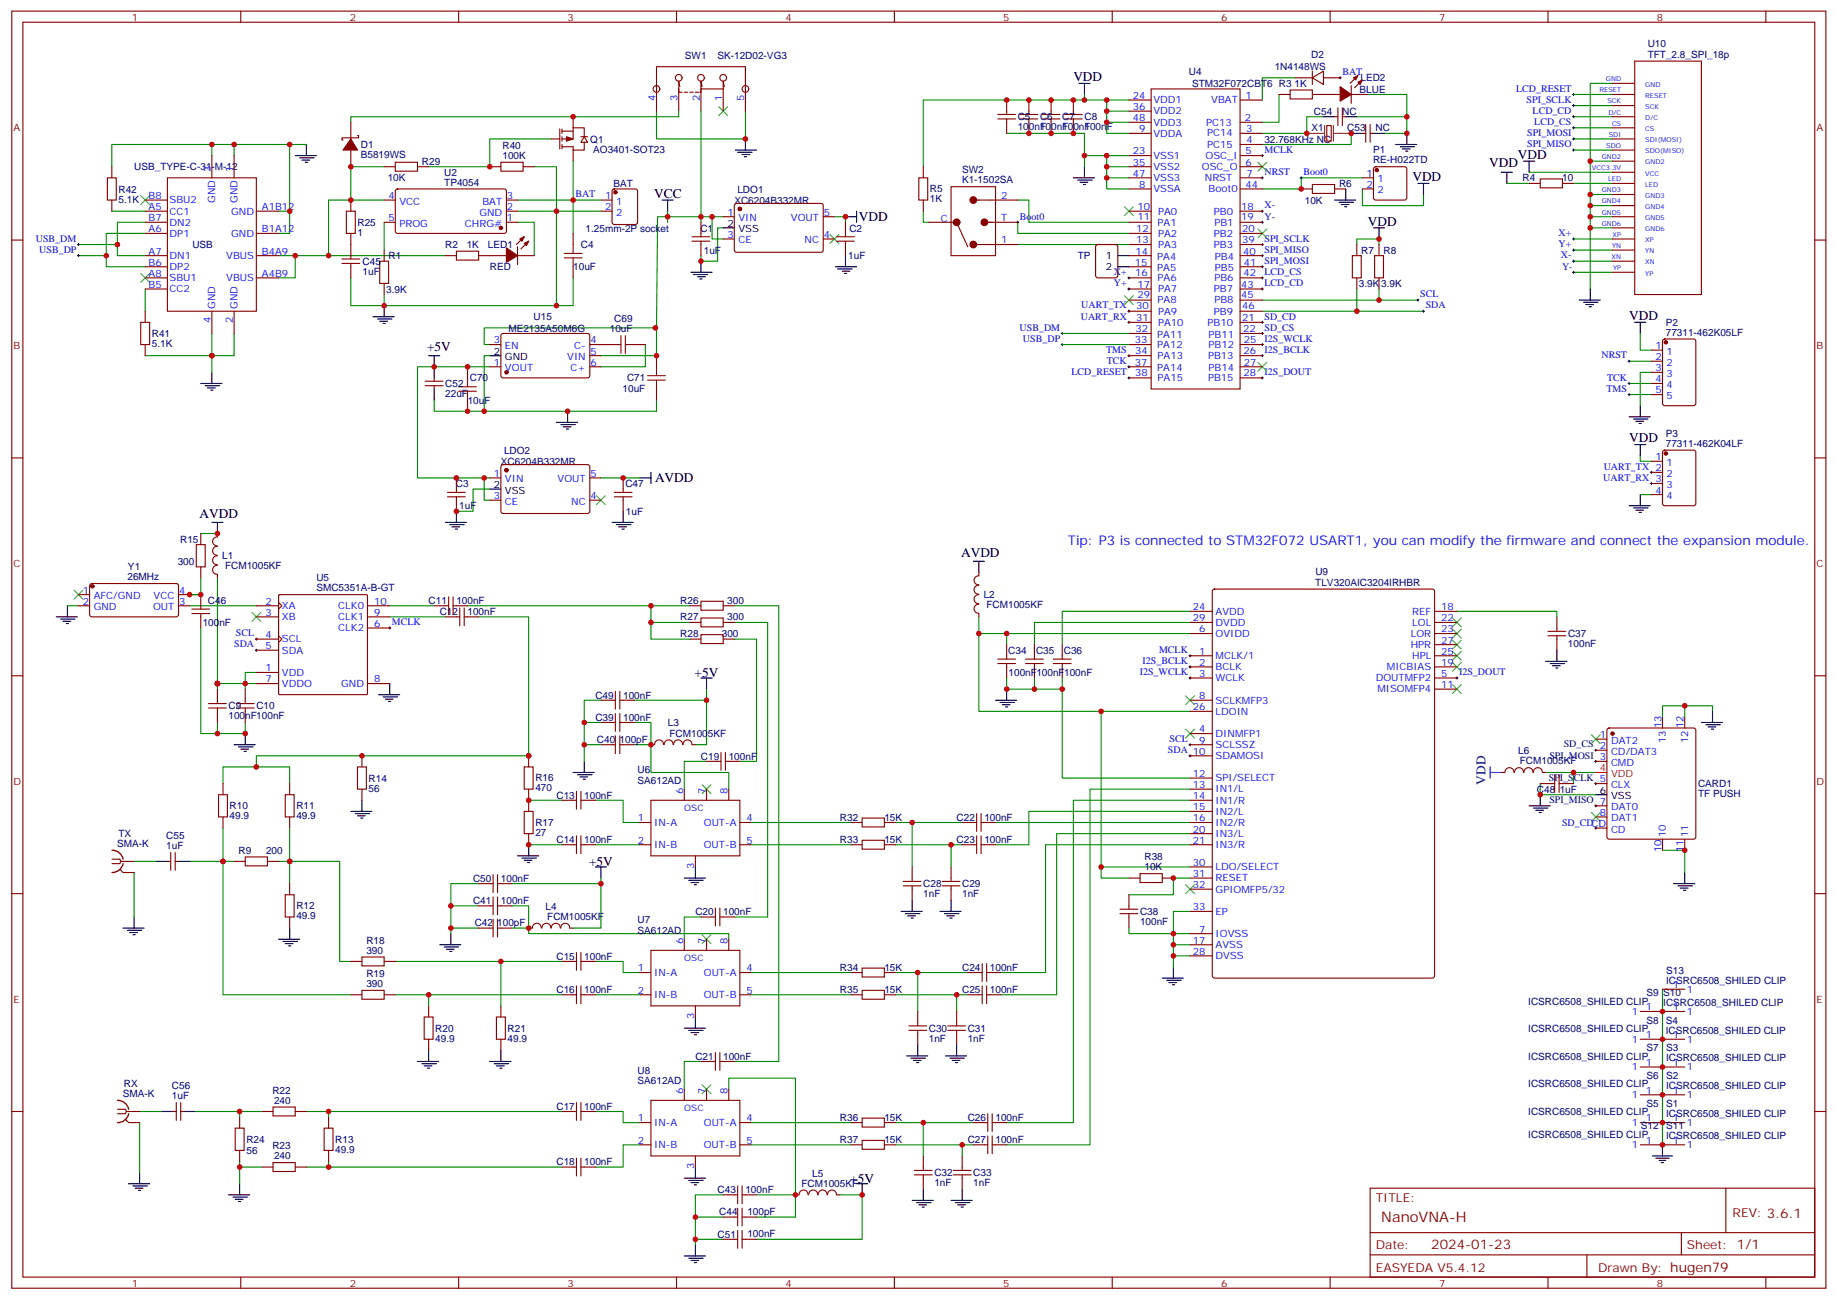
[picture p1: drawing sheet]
<svg xmlns="http://www.w3.org/2000/svg" width="583mm" height="413mm" viewBox="0 0 583 413" stroke-linecap="round" stroke-linejoin="round" font-family="sans-serif">
<defs><g id="words">
<text font-size="4.6" fill="#800" x="438.4" y="387.7">NanoVNA-H</text>
<g font-size="4.2">
<text x="340.6" y="25.8">VDD</text>
<text x="472.6" y="53.1">VDD</text>
<text x="481.8" y="50.4">VDD</text>
<text x="448.2" y="57.5">VDD</text>
<text x="207.6" y="62.8">VCC</text>
<text x="272.6" y="70.2">VDD</text>
<text x="434.1" y="71.6">VDD</text>
<text x="517" y="101.6">VDD</text>
<text x="135.6" y="111.4">+5V</text>
<text x="517" y="140.4">VDD</text>
<text x="207.9" y="153.1">AVDD</text>
<text x="63.4" y="164.6">AVDD</text>
<text x="305" y="176.9">AVDD</text>
<text x="220.4" y="214.9">+5V</text>
<text x="186.9" y="274.8">+5V</text>
<text x="269.8" y="375.4">+5V</text>
</g>
<text font-size="4.2" fill="#00f" x="338.9" y="172.9">Tip: P3 is connected to STM32F072 USART1, you can modify the firmware and connect the expansion module.</text>
<text font-size="4.2" fill="#000080" x="471.4" y="249.1" transform="rotate(-90 471.4 249.1)">VDD</text>
<text font-size="4.2" fill="#800" x="454.2" y="396.5">2024-01-23</text>
<g font-size="3.9" fill="#800">
<text x="436.6" y="381.4">TITLE:</text>
<text x="549.8" y="386.3">REV: 3.6.1</text>
<text x="436.6" y="396.5">Date:</text>
<text x="535.4" y="396.5">Sheet: 1/1</text>
<text x="436.6" y="403.6">EASYEDA V5.4.12</text>
<text x="507.2" y="403.6">Drawn By: hugen79</text>
</g>
<g font-size="3.2" fill="#800">
<text x="41.8" y="6.5">1</text>
<text x="111" y="6.5">2</text>
<text x="180.1" y="6.5">3</text>
<text x="249.3" y="6.5">4</text>
<text x="318.4" y="6.5">5</text>
<text x="387.6" y="6.5">6</text>
<text x="456.7" y="6.5">7</text>
<text x="525.9" y="6.5">8</text>
<text x="4.3" y="41.6">A</text>
<text x="576.5" y="41.6">A</text>
<text x="4.3" y="110.8">B</text>
<text x="576.5" y="110.8">B</text>
<text x="4.3" y="179.9">C</text>
<text x="576.5" y="179.9">C</text>
<text x="4.3" y="249.1">D</text>
<text x="576.5" y="249.1">D</text>
<text x="4.3" y="318.2">E</text>
<text x="576.5" y="318.2">E</text>
<text x="41.8" y="408.3">1</text>
<text x="111" y="408.3">2</text>
<text x="180.1" y="408.3">3</text>
<text x="249.3" y="408.3">4</text>
<text x="318.4" y="408.3">5</text>
<text x="387.6" y="408.3">6</text>
<text x="456.7" y="408.3">7</text>
<text x="525.9" y="408.3">8</text>
</g>
<g font-size="3.2" fill="#000080">
<text x="522.9" y="15">U10</text>
<text x="217.4" y="18.8">SW1</text>
<text x="227.7" y="18.8">SK-12D02-VG3</text>
<text x="377.3" y="23.9">U4</text>
<text x="404.5" y="22.3">1N4148WS</text>
<text x="416.1" y="18.3">D2</text>
<text x="522.9" y="18.3">TFT_2.8_SPI_18p</text>
<text x="378.3" y="27.5">STM32F072CBT6 R3</text>
<text x="410.9" y="27.5">1K</text>
<text x="431.5" y="29.4">BLUE</text>
<text x="431.8" y="25.8">LED2</text>
<text x="323" y="41.4">100nF</text>
<text x="323" y="38.2">C5</text>
<text x="330.1" y="41.4">100nF</text>
<text x="330.1" y="38.2">C6</text>
<text x="337.1" y="41.4">100nF</text>
<text x="337.1" y="38.2">C7</text>
<text x="344.2" y="41.4">100nF</text>
<text x="344.2" y="38.2">C8</text>
<text x="416.3" y="41.7">X1</text>
<text x="417" y="36.4">C54</text>
<text x="426" y="36.4">NC</text>
<text x="427.6" y="41.7">C53</text>
<text x="436.6" y="41.7">NC</text>
<text x="114.5" y="47">D1</text>
<text x="159.5" y="47.2">R40</text>
<text x="187.3" y="45.2">Q1</text>
<text x="401.3" y="45.2">32.768KHz NC</text>
<text x="42.6" y="54">USB_TYPE-C-31-M-12</text>
<text x="114.5" y="50.2">B5819WS</text>
<text x="133.9" y="52.3">R29</text>
<text x="159.5" y="50.4">100K</text>
<text x="188.3" y="48.5">AO3401-SOT23</text>
<text x="435.8" y="51.9">RE-H022TD</text>
<text x="435.8" y="48.7">P1</text>
<text x="123" y="57.6">10K</text>
<text x="141" y="58.9">TP4054</text>
<text x="141" y="55.7">U2</text>
<text x="194.7" y="59.3">BAT</text>
<text x="305.3" y="58.2">K1-1502SA</text>
<text x="305.3" y="55">SW2</text>
<text x="425" y="59.4">R6</text>
<text x="483.2" y="57.6">R4</text>
<text x="495.8" y="57.6">10</text>
<text x="37.6" y="64.3">5.1K</text>
<text x="37.6" y="61.1">R42</text>
<text x="233.1" y="64.6">XC6204B332MR</text>
<text x="234" y="61.1">LDO1</text>
<text x="295.1" y="64.2">1K</text>
<text x="295.1" y="61">R5</text>
<text x="414.1" y="64.6">10K</text>
<text x="113.5" y="71.7">R25</text>
<text x="113.5" y="74.9">1</text>
<text x="185.9" y="73.7">1.25mm-2P socket</text>
<text x="222.3" y="73.5">C1</text>
<text x="269.6" y="73.6">C2</text>
<text x="61.1" y="78.8">USB</text>
<text x="123.3" y="82.3">R1</text>
<text x="141.3" y="78.8">R2</text>
<text x="148.1" y="78.7">1K</text>
<text x="154.8" y="78.8">LED1</text>
<text x="184.4" y="78.7">C4</text>
<text x="223.4" y="80.6">1uF</text>
<text x="269.2" y="82.3">1uF</text>
<text x="342.1" y="82.3">TP</text>
<text x="432" y="80.6">R7</text>
<text x="439.1" y="80.6">R8</text>
<text x="115.1" y="87.2">1uF</text>
<text x="115.1" y="84">C45</text>
<text x="155.5" y="85.8">RED</text>
<text x="181.9" y="85.8">10uF</text>
<text x="122.6" y="92.9">3.9K</text>
<text x="431.3" y="91.1">3.9K</text>
<text x="438.3" y="91.1">3.9K</text>
<text x="169.4" y="101.6">U15</text>
<text x="48.2" y="106.9">R41</text>
<text x="161.3" y="105.2">ME2135A50M6G</text>
<text x="193.6" y="105.5">10uF</text>
<text x="195" y="102.3">C69</text>
<text x="528.7" y="106.5">77311-462K05LF</text>
<text x="528.7" y="103.4">P2</text>
<text x="48.2" y="110.1">5.1K</text>
<text x="141.3" y="122.8">C52</text>
<text x="149.1" y="121.1">C70</text>
<text x="197.6" y="124.3">10uF</text>
<text x="199" y="121.1">C71</text>
<text x="141.3" y="126">22uF</text>
<text x="148.4" y="128.1">10uF</text>
<text x="528.7" y="141.8">77311-462K04LF</text>
<text x="528.7" y="138.6">P3</text>
<text x="159" y="147.5">XC6204B332MR</text>
<text x="160" y="144">LDO2</text>
<text x="144.7" y="154.6">C3</text>
<text x="198.5" y="154.6">C47</text>
<text x="145.7" y="161.7">1uF</text>
<text x="198.7" y="163.5">1uF</text>
<text x="57.2" y="172.2">R15</text>
<text x="56.4" y="179.3">300</text>
<text x="70.5" y="177.6">L1</text>
<text x="40.4" y="184.2">26MHz</text>
<text x="40.6" y="181">Y1</text>
<text x="71.4" y="180.5">FCM1005KF</text>
<text x="100.4" y="184.5">U5</text>
<text x="417.4" y="185.9">TLV320AIC3204IRHBR</text>
<text x="417.4" y="182.5">U9</text>
<text x="66" y="191.6">C46</text>
<text x="100.4" y="187.7">SMC5351A-B-GT</text>
<text x="136" y="191.7">C11</text>
<text x="144.9" y="191.7">100nF</text>
<text x="215.9" y="191.6">R26</text>
<text x="230.8" y="191.6">300</text>
<text x="312.2" y="189.9">L2</text>
<text x="139.6" y="195.3">C12</text>
<text x="148.4" y="195.3">100nF</text>
<text x="215.9" y="196.9">R27</text>
<text x="230.8" y="196.9">300</text>
<text x="313.1" y="192.9">FCM1005KF</text>
<text x="64.3" y="198.7">100nF</text>
<text x="215.9" y="202.2">R28</text>
<text x="229.1" y="202.2">300</text>
<text x="497.6" y="202.2">C37</text>
<text x="320" y="207.5">C34</text>
<text x="328.8" y="207.5">C35</text>
<text x="337.6" y="207.5">C36</text>
<text x="497.6" y="205.4">100nF</text>
<text x="320.1" y="214.6">100nF</text>
<text x="328.9" y="214.6">100nF</text>
<text x="337.7" y="214.6">100nF</text>
<text x="188.9" y="221.7">C49</text>
<text x="197.8" y="221.7">100nF</text>
<text x="72.5" y="225.1">C9</text>
<text x="81.4" y="225.1">C10</text>
<text x="72.5" y="228.3">100nF100nF</text>
<text x="188.9" y="228.8">C39</text>
<text x="197.8" y="228.8">100nF</text>
<text x="211.9" y="230.5">L3</text>
<text x="212.5" y="233.8">FCM1005KF</text>
<text x="189.5" y="235.7">C40</text>
<text x="196.6" y="235.7">100pF</text>
<text x="481.8" y="239.4">L6</text>
<text x="496.3" y="237.2">SD_CS 2</text>
<text x="202.4" y="245.5">U6</text>
<text x="222.5" y="241.1">C19</text>
<text x="231.3" y="241.1">100nF</text>
<text x="482.4" y="242.6">FCM1005KF</text>
<text x="491.7" y="240.8">SPI_MOSI 3</text>
<text x="117" y="251.3">56</text>
<text x="117" y="248.1">R14</text>
<text x="169.9" y="251.2">470</text>
<text x="169.9" y="248">R16</text>
<text x="202.4" y="248.7">SA612AD</text>
<text x="487.8" y="251.6">C48</text>
<text x="491.5" y="247.8">SPI_SCLK 5</text>
<text x="495" y="251.6">1uF</text>
<text x="538.9" y="249.8">CARD1</text>
<text x="72.9" y="256.9">R10</text>
<text x="94.1" y="256.9">R11</text>
<text x="176.6" y="253.5">C13</text>
<text x="185.4" y="253.5">100nF</text>
<text x="491.7" y="254.9">SPI_MISO 7</text>
<text x="538.9" y="252.9">TF PUSH</text>
<text x="72.9" y="260.1">49.9</text>
<text x="94.1" y="260.1">49.9</text>
<text x="169.9" y="262.2">R17</text>
<text x="266.6" y="260.5">R32</text>
<text x="280.7" y="260.5">15K</text>
<text x="303.6" y="260.5">C22</text>
<text x="312.4" y="260.5">100nF</text>
<text x="37.2" y="268.8">SMA-K</text>
<text x="37.6" y="265.6">TX</text>
<text x="52.8" y="269.5">1uF</text>
<text x="52.8" y="266.3">C55</text>
<text x="169.9" y="265.4">27</text>
<text x="176.6" y="267.6">C14</text>
<text x="185.4" y="267.6">100nF</text>
<text x="266.6" y="267.6">R33</text>
<text x="280.7" y="267.6">15K</text>
<text x="303.6" y="267.6">C23</text>
<text x="312.4" y="267.6">100nF</text>
<text x="75.7" y="271">R9</text>
<text x="84.4" y="271">200</text>
<text x="363.2" y="273.1">R38</text>
<text x="150.1" y="279.9">C50</text>
<text x="159" y="279.9">100nF</text>
<text x="293" y="281.6">C28</text>
<text x="305.4" y="281.6">C29</text>
<text x="363.2" y="276.2">10K</text>
<text x="150.1" y="287">C41</text>
<text x="159" y="287">100nF</text>
<text x="293" y="284.8">1nF</text>
<text x="305.4" y="284.8">1nF</text>
<text x="94.1" y="291.8">49.9</text>
<text x="94.1" y="288.7">R12</text>
<text x="150.7" y="294">C42</text>
<text x="157.8" y="294">100pF</text>
<text x="173.1" y="288.8">L4</text>
<text x="173.7" y="292">FCM1005KF</text>
<text x="202.4" y="293.1">U7</text>
<text x="220.7" y="290.5">C20</text>
<text x="229.5" y="290.5">100nF</text>
<text x="361.8" y="293.6">100nF</text>
<text x="361.8" y="290.4">C38</text>
<text x="116.3" y="299.5">R18</text>
<text x="202.4" y="296.3">SA612AD</text>
<text x="116.3" y="302.7">390</text>
<text x="176.6" y="304.6">C15</text>
<text x="185.4" y="304.6">100nF</text>
<text x="116.3" y="310">R19</text>
<text x="266.6" y="308.2">R34</text>
<text x="280.7" y="308.2">15K</text>
<text x="305.4" y="308.2">C24</text>
<text x="314.2" y="308.2">100nF</text>
<text x="528.8" y="309">S13</text>
<text x="116.3" y="313.3">390</text>
<text x="176.6" y="315.2">C16</text>
<text x="185.4" y="315.2">100nF</text>
<text x="266.6" y="315.2">R35</text>
<text x="280.7" y="315.2">15K</text>
<text x="305.4" y="315.2">C25</text>
<text x="314.2" y="315.2">100nF</text>
<text x="522.6" y="316.1">S9</text>
<text x="527.9" y="316">S10</text>
<text x="528.8" y="312.2">ICSRC6508_SHILED CLIP</text>
<text x="485" y="319.1">ICSRC6508_SHILED CLIP</text>
<text x="527.9" y="319.3">ICSRC6508_SHILED CLIP</text>
<text x="138.2" y="327.5">R20</text>
<text x="161.1" y="327.5">R21</text>
<text x="294.8" y="327.5">C30</text>
<text x="307.1" y="327.5">C31</text>
<text x="485" y="327.5">ICSRC6508_SHILED CLIP</text>
<text x="522.6" y="324.9">S8</text>
<text x="528.7" y="328.1">ICSRC6508_SHILED CLIP</text>
<text x="528.7" y="324.9">S4</text>
<text x="138.1" y="330.6">49.9</text>
<text x="161.1" y="330.6">49.9</text>
<text x="294.8" y="330.6">1nF</text>
<text x="307.1" y="330.6">1nF</text>
<text x="522.6" y="333.7">S7</text>
<text x="528.8" y="333.7">S3</text>
<text x="202.4" y="340.7">U8</text>
<text x="220.7" y="336.4">C21</text>
<text x="229.5" y="336.4">100nF</text>
<text x="485" y="336.3">ICSRC6508_SHILED CLIP</text>
<text x="528.8" y="336.9">ICSRC6508_SHILED CLIP</text>
<text x="39.3" y="345">RX</text>
<text x="54.6" y="345.7">C56</text>
<text x="86.5" y="347.1">R22</text>
<text x="202.4" y="344">SA612AD</text>
<text x="485" y="345.2">ICSRC6508_SHILED CLIP</text>
<text x="522.6" y="342.5">S6</text>
<text x="528.8" y="345.7">ICSRC6508_SHILED CLIP</text>
<text x="528.8" y="342.5">S2</text>
<text x="39" y="348.2">SMA-K</text>
<text x="54.6" y="348.9">1uF</text>
<text x="87" y="350.3">240</text>
<text x="176.6" y="352.3">C17</text>
<text x="185.4" y="352.3">100nF</text>
<text x="485" y="354">ICSRC6508_SHILED CLIP</text>
<text x="522.5" y="351.4">S5</text>
<text x="528.8" y="351.3">S1</text>
<text x="266.6" y="355.7">R36</text>
<text x="280.7" y="355.7">15K</text>
<text x="307.1" y="355.8">C26</text>
<text x="315.9" y="355.8">100nF</text>
<text x="520.8" y="358.4">S12</text>
<text x="528.8" y="354.5">ICSRC6508_SHILED CLIP</text>
<text x="528.8" y="358.4">S11</text>
<text x="78.2" y="362.9">R24</text>
<text x="86.5" y="364.7">R23</text>
<text x="106.4" y="365.9">49.9</text>
<text x="106.4" y="362.7">R13</text>
<text x="266.6" y="362.8">R37</text>
<text x="280.7" y="362.8">15K</text>
<text x="307.1" y="362.8">C27</text>
<text x="315.9" y="362.8">100nF</text>
<text x="485" y="361">ICSRC6508_SHILED CLIP</text>
<text x="528.8" y="361.6">ICSRC6508_SHILED CLIP</text>
<text x="78.3" y="366.3">56</text>
<text x="87" y="367.9">240</text>
<text x="176.6" y="369.9">C18</text>
<text x="185.4" y="369.9">100nF</text>
<text x="254.4" y="376.9">FCM1005KF</text>
<text x="257.8" y="373.4">L5</text>
<text x="296.5" y="376.5">1nF</text>
<text x="296.5" y="373.3">C32</text>
<text x="308.9" y="376.5">1nF</text>
<text x="308.9" y="373.3">C33</text>
<text x="227.8" y="378.7">C43</text>
<text x="236.6" y="378.7">100nF</text>
<text x="228.3" y="385.6">C44</text>
<text x="237.2" y="385.6">100pF</text>
<text x="227.8" y="392.8">C51</text>
<text x="237.2" y="392.7">100nF</text>
</g>
<g font-size="3.2" fill="#00f">
<text x="426" y="23.8">BAT</text>
<text x="481.1" y="29.1">LCD_RESET</text>
<text x="208" y="32" transform="rotate(-90 208 32)">4</text>
<text x="215.1" y="32" transform="rotate(-90 215.1 32)">3</text>
<text x="222.1" y="32" transform="rotate(-90 222.1 32)">2</text>
<text x="229.2" y="32" transform="rotate(-90 229.2 32)">1</text>
<text x="236.2" y="32" transform="rotate(-90 236.2 32)">5</text>
<text x="359.5" y="31.4">24</text>
<text x="359.5" y="34.9">36</text>
<text x="366" y="32.8">VDD1</text>
<text x="384.4" y="32.8">VBAT</text>
<text x="395.3" y="31.4">1</text>
<text x="484.5" y="32.6">SPI_SCLK</text>
<text x="359.5" y="38.5">48</text>
<text x="361.6" y="42">9</text>
<text x="366" y="36.3">VDD2</text>
<text x="366" y="39.9">VDD3</text>
<text x="382.8" y="39.9">PC13</text>
<text x="395.1" y="38.3">2</text>
<text x="395.4" y="42">3</text>
<text x="486.4" y="36.2">LCD_CD</text>
<text x="486.9" y="39.7">LCD_CS</text>
<text x="366" y="43.4">VDDA</text>
<text x="383.1" y="43.3">PC14</text>
<text x="383.1" y="46.9">PC15</text>
<text x="395.6" y="45.5">4</text>
<text x="484.7" y="43.2">SPI_MOSI</text>
<text x="484.7" y="46.7">SPI_MISO</text>
<text x="359.5" y="49">23</text>
<text x="359.5" y="52.6">35</text>
<text x="366" y="50.4">VSS1</text>
<text x="366" y="54">VSS2</text>
<text x="381.5" y="54">OSC_O</text>
<text x="382.6" y="50.4">OSC_I</text>
<text x="395.3" y="49">5</text>
<text x="395.3" y="52.6">6</text>
<text x="401.3" y="48.5">MCLK</text>
<text x="66.9" y="54.7" transform="rotate(-90 66.9 54.7)">3</text>
<text x="73.9" y="54.7" transform="rotate(-90 73.9 54.7)">1</text>
<text x="359.5" y="56.1">47</text>
<text x="361.6" y="59.6">8</text>
<text x="366" y="57.5">VSS3</text>
<text x="382.4" y="57.5">NRST</text>
<text x="395.3" y="59.6">44</text>
<text x="395.6" y="56.1">7</text>
<text x="401.3" y="55.6">NRST</text>
<text x="413.7" y="55.6">Boot0</text>
<text x="433.7" y="56.1">1</text>
<text x="433.7" y="59.6">2</text>
<text x="437.2" y="57.9">1</text>
<text x="47.2" y="63.1">B8</text>
<text x="53.8" y="64.6">SBU2</text>
<text x="68.3" y="64.4" transform="rotate(-90 68.3 64.4)">GND</text>
<text x="75.4" y="64.4" transform="rotate(-90 75.4 64.4)">GND</text>
<text x="123.3" y="63.1">4</text>
<text x="126.8" y="64.9">VCC</text>
<text x="153.1" y="64.9">BAT</text>
<text x="160.9" y="63.1">3</text>
<text x="182.6" y="62.6">BAT</text>
<text x="192" y="63.1">1</text>
<text x="195.5" y="64.9">1</text>
<text x="317.7" y="63.1">2</text>
<text x="366" y="61">VSSA</text>
<text x="383.6" y="61">Boot0</text>
<text x="437.2" y="61.4">2</text>
<text x="47.2" y="70.2">B7</text>
<text x="47.2" y="66.7">A5</text>
<text x="53.8" y="68.1">CC1</text>
<text x="53.8" y="71.6">DN2</text>
<text x="73.4" y="68.1">GND</text>
<text x="83.1" y="66.7">A1B12</text>
<text x="123.3" y="70.2">5</text>
<text x="126.8" y="72">PROG</text>
<text x="147.6" y="72">CHRG#</text>
<text x="152.1" y="68.4">GND</text>
<text x="160.9" y="70.2">1</text>
<text x="160.9" y="66.7">2</text>
<text x="192" y="66.7">2</text>
<text x="195.5" y="68.4">2</text>
<text x="230.9" y="68.4">1</text>
<text x="234.4" y="70.2">VIN</text>
<text x="251" y="70.2">VOUT</text>
<text x="261.4" y="68.4">5</text>
<text x="298.6" y="70.6">C</text>
<text x="317.7" y="70.2">T</text>
<text x="323.7" y="69.7">Boot0</text>
<text x="361" y="66.7">10</text>
<text x="361" y="70">11</text>
<text x="367.4" y="71.6">PA1</text>
<text x="367.5" y="68.1">PA0</text>
<text x="385.3" y="68.1">PB0</text>
<text x="385.4" y="71.6">PB1</text>
<text x="393.9" y="66.7">18</text>
<text x="393.9" y="70">19</text>
<text x="401.3" y="69.7">Y-</text>
<text x="401.3" y="66.1">X-</text>
<text x="11.4" y="76.7">USB_DM</text>
<text x="47.2" y="73.7">A6</text>
<text x="53.8" y="75.1">DP1</text>
<text x="73.4" y="75.1">GND</text>
<text x="83.1" y="73.7">B1A12</text>
<text x="230.9" y="75.5">3</text>
<text x="234.4" y="77.3">CE</text>
<text x="255.4" y="77.3">NC</text>
<text x="261.4" y="75.5">4</text>
<text x="317.7" y="77.3">1</text>
<text x="360.6" y="73.5">12</text>
<text x="360.6" y="77.3">13</text>
<text x="367.5" y="75.1">PA2</text>
<text x="385.3" y="75.1">PB2</text>
<text x="394.3" y="73.5">20</text>
<text x="394.3" y="77.3">39</text>
<text x="401.3" y="76.7">SPI_SCLK</text>
<text x="494.6" y="75">X+</text>
<text x="12.5" y="80.3">USB_DP</text>
<text x="47.2" y="80.8">A7</text>
<text x="53.8" y="82.2">DN1</text>
<text x="71.8" y="82.2">VBUS</text>
<text x="83.1" y="80.8">B4A9</text>
<text x="360.4" y="80.8">14</text>
<text x="367.2" y="82.5">PA4</text>
<text x="367.5" y="78.7">PA3</text>
<text x="385.3" y="78.7">PB3</text>
<text x="385.5" y="82.5">PB4</text>
<text x="394.5" y="80.8">40</text>
<text x="401.3" y="83.8">SPI_MOSI</text>
<text x="401.3" y="80.3">SPI_MISO</text>
<text x="494.6" y="78.5">Y+</text>
<text x="495.4" y="82">X-</text>
<text x="47.2" y="84.3">B6</text>
<text x="47.2" y="87.8">A8</text>
<text x="53.8" y="85.7">DP2</text>
<text x="53.8" y="89.3">SBU1</text>
<text x="71.8" y="89.3">VBUS</text>
<text x="83.1" y="87.8">A4B9</text>
<text x="353.5" y="87.3">X+</text>
<text x="360.1" y="84.3">15</text>
<text x="360.2" y="87.6">16</text>
<text x="367.2" y="85.9">PA5</text>
<text x="367.4" y="89.3">PA6</text>
<text x="385.4" y="89.3">PB6</text>
<text x="385.6" y="85.9">PB5</text>
<text x="394.6" y="87.6">42</text>
<text x="394.7" y="84.3">41</text>
<text x="401.3" y="87.3">LCD_CS</text>
<text x="495.7" y="85.5">Y-</text>
<text x="47.2" y="91.4">B5</text>
<text x="53.8" y="92.8">CC2</text>
<text x="353.5" y="90.8">Y+</text>
<text x="361" y="91.4">17</text>
<text x="361" y="94.7">29</text>
<text x="367.5" y="92.8">PA7</text>
<text x="385.3" y="92.8">PB7</text>
<text x="393.9" y="91.4">43</text>
<text x="393.9" y="94.7">45</text>
<text x="401.3" y="90.8">LCD_CD</text>
<text x="450.7" y="94.4">SCL</text>
<text x="68.3" y="98.1" transform="rotate(-90 68.3 98.1)">GND</text>
<text x="75.4" y="98.1" transform="rotate(-90 75.4 98.1)">GND</text>
<text x="343" y="101.4">UART_RX</text>
<text x="343.2" y="97.9">UART_TX</text>
<text x="360.6" y="98.2">30</text>
<text x="360.6" y="102">31</text>
<text x="367.4" y="96.3">PA8</text>
<text x="367.5" y="99.8">PA9</text>
<text x="385.3" y="99.8">PB9</text>
<text x="385.4" y="96.3">PB8</text>
<text x="394.3" y="98.2">46</text>
<text x="394.3" y="102">21</text>
<text x="401.3" y="101.4">SD_CD</text>
<text x="452.5" y="97.9">SDA</text>
<text x="66.9" y="102.6" transform="rotate(-90 66.9 102.6)">4</text>
<text x="73.9" y="102.6" transform="rotate(-90 73.9 102.6)">2</text>
<text x="323.6" y="105">USB_DM</text>
<text x="360.4" y="105.5">32</text>
<text x="367.2" y="107.2">PA11</text>
<text x="367.5" y="103.4">PA10</text>
<text x="383.3" y="103.4">PB10</text>
<text x="383.5" y="107.2">PB11</text>
<text x="394.5" y="105.5">22</text>
<text x="401.3" y="105">SD_CS</text>
<text x="156.8" y="109">3</text>
<text x="160.3" y="110.8">EN</text>
<text x="182.2" y="110.8">C-</text>
<text x="187.4" y="109">4</text>
<text x="187.4" y="112.5">5</text>
<text x="324.7" y="108.5">USB_DP</text>
<text x="351.1" y="112">TMS</text>
<text x="360.1" y="109">33</text>
<text x="360.2" y="112.3">34</text>
<text x="367.2" y="110.6">PA12</text>
<text x="367.4" y="113.9">PA13</text>
<text x="383.4" y="113.9">PB13</text>
<text x="383.5" y="110.6">PB12</text>
<text x="394.6" y="112.3">26</text>
<text x="394.7" y="109">25</text>
<text x="401.3" y="112">I2S_BCLK</text>
<text x="401.3" y="108.5">I2S_WCLK</text>
<text x="508.3" y="113.8">NRST</text>
<text x="525.4" y="110.8">1</text>
<text x="528.9" y="112.5">1</text>
<text x="156.8" y="116.1">1</text>
<text x="160.3" y="117.8">VOUT</text>
<text x="180" y="114.3">VIN</text>
<text x="181.1" y="117.8">C+</text>
<text x="187.4" y="116.1">6</text>
<text x="340" y="119.1">LCD_RESET</text>
<text x="351.3" y="115.5">TCK</text>
<text x="360.1" y="116.1">37</text>
<text x="360.2" y="119.4">38</text>
<text x="367.2" y="117.6">PA14</text>
<text x="383.5" y="117.6">PB14</text>
<text x="394.6" y="119.4">28</text>
<text x="394.7" y="116.1">27</text>
<text x="401.3" y="119.1">I2S_DOUT</text>
<text x="525.4" y="114.3">2</text>
<text x="525.4" y="117.8">3</text>
<text x="528.9" y="116.1">2</text>
<text x="528.9" y="119.6">3</text>
<text x="367.4" y="121">PA15</text>
<text x="383.4" y="121">PB15</text>
<text x="509.8" y="124.4">TMS</text>
<text x="510" y="120.8">TCK</text>
<text x="525.4" y="121.4">4</text>
<text x="525.4" y="124.9">5</text>
<text x="528.9" y="123.1">4</text>
<text x="528.9" y="126.6">5</text>
<text x="509" y="149">UART_TX 2</text>
<text x="525.4" y="146.1">1</text>
<text x="528.9" y="147.8">1</text>
<text x="156.8" y="151.3">1</text>
<text x="160.3" y="153.1">VIN</text>
<text x="176.9" y="153.1">VOUT</text>
<text x="187.4" y="151.3">5</text>
<text x="508.8" y="152.6">UART_RX 3</text>
<text x="528.9" y="151.3">2</text>
<text x="528.9" y="154.9">3</text>
<text x="156.8" y="158.4">3</text>
<text x="160.3" y="160.2">CE</text>
<text x="181.3" y="160.2">NC</text>
<text x="187.4" y="158.4">4</text>
<text x="525.4" y="156.6">4</text>
<text x="528.9" y="158.4">4</text>
<text x="26.2" y="188.4">1</text>
<text x="26.2" y="191.9">2</text>
<text x="29.7" y="190.1">AFC/GND</text>
<text x="48.8" y="190.1">VCC</text>
<text x="56.8" y="191.9">3</text>
<text x="56.8" y="188.4">4</text>
<text x="84.3" y="191.9">2</text>
<text x="118.7" y="191.9">10</text>
<text x="29.7" y="193.7">GND</text>
<text x="48.6" y="193.7">OUT</text>
<text x="84.3" y="195.4">3</text>
<text x="89.5" y="193.3">XA</text>
<text x="89.5" y="196.8">XB</text>
<text x="107.4" y="196.8">CLK1</text>
<text x="107.4" y="193.3">CLK0</text>
<text x="118.7" y="195.4">9</text>
<text x="378.6" y="193.7">24</text>
<text x="378.6" y="197.2">29</text>
<text x="385.8" y="195.1">AVDD</text>
<text x="448.2" y="195.1">REF</text>
<text x="457.4" y="193.7">18</text>
<text x="457.4" y="197.2">22</text>
<text x="74.9" y="202">SCL</text>
<text x="84.3" y="202.5">4</text>
<text x="89.5" y="203.9">SCL</text>
<text x="107.4" y="200.4">CLK2</text>
<text x="118.7" y="199">6</text>
<text x="124.4" y="198.4">MCLK</text>
<text x="380.6" y="200.7">6</text>
<text x="385.8" y="198.6">DVDD</text>
<text x="385.8" y="202.1">OVIDD</text>
<text x="447.8" y="202.1">LOR</text>
<text x="448.2" y="198.6">LOL</text>
<text x="457.4" y="200.7">23</text>
<text x="74.3" y="205.5">SDA</text>
<text x="84.3" y="206">5</text>
<text x="89.5" y="207.4">SDA</text>
<text x="367.8" y="207.3">MCLK</text>
<text x="380.6" y="207.8">1</text>
<text x="385.8" y="209.2">MCLK/1</text>
<text x="447.7" y="205.7">HPR</text>
<text x="448.2" y="209.2">HPL</text>
<text x="457.4" y="204.3">27</text>
<text x="457.4" y="207.8">25</text>
<text x="84.3" y="213.1">1</text>
<text x="89.5" y="214.5">VDD</text>
<text x="361.7" y="214.3">I2S_WCLK</text>
<text x="362.6" y="210.8">I2S_BCLK</text>
<text x="380.6" y="211.3">2</text>
<text x="380.6" y="214.8">3</text>
<text x="385.8" y="212.7">BCLK</text>
<text x="440.2" y="212.7">MICBIAS</text>
<text x="457.4" y="211.3">19</text>
<text x="457.4" y="214.8">5</text>
<text x="463.1" y="214.3">I2S_DOUT</text>
<text x="84.3" y="216.6">7</text>
<text x="89.5" y="218">VDDO</text>
<text x="108.3" y="218">GND</text>
<text x="118.7" y="216.6">8</text>
<text x="380.6" y="221.9">8</text>
<text x="385.8" y="216.3">WCLK</text>
<text x="436.6" y="216.3">DOUTMFP2</text>
<text x="437.1" y="219.8">MISOMFP4</text>
<text x="457.4" y="218.4">11</text>
<text x="378.6" y="225.4">26</text>
<text x="385.8" y="223.3">SCLKMFP3</text>
<text x="385.8" y="226.8">LDOIN</text>
<text x="380.6" y="232.5">4</text>
<text x="385.8" y="233.9">DINMFP1</text>
<text x="527.3" y="231.1" transform="rotate(-90 527.3 231.1)">13</text>
<text x="534.3" y="231.1" transform="rotate(-90 534.3 231.1)">12</text>
<text x="370.7" y="239">SDA 10</text>
<text x="371.2" y="235.5">SCL</text>
<text x="380.6" y="236">9</text>
<text x="385.8" y="237.4">SCLSSZ</text>
<text x="507.8" y="234.2">1</text>
<text x="511.3" y="236">DAT2</text>
<text x="511.3" y="239.5">CD/DAT3</text>
<text x="528.7" y="235.8" transform="rotate(-90 528.7 235.8)">13</text>
<text x="535.7" y="235.8" transform="rotate(-90 535.7 235.8)">12</text>
<text x="385.8" y="240.9">SDAMOSI</text>
<text x="511.3" y="243.1">CMD</text>
<text x="216.8" y="251.9" transform="rotate(-90 216.8 251.9)">6</text>
<text x="223.9" y="251.9" transform="rotate(-90 223.9 251.9)">7</text>
<text x="230.9" y="251.9" transform="rotate(-90 230.9 251.9)">8</text>
<text x="378.6" y="246.6">12</text>
<text x="378.6" y="250.1">13</text>
<text x="385.8" y="248">SPI/SELECT</text>
<text x="385.8" y="251.5">IN1/L</text>
<text x="511.3" y="250.1">CLX</text>
<text x="378.6" y="253.6">14</text>
<text x="378.6" y="257.2">15</text>
<text x="385.8" y="255.1">IN1/R</text>
<text x="511.3" y="257.2">DAT0</text>
<text x="202.5" y="260.7">1</text>
<text x="207.6" y="262.1">IN-A</text>
<text x="223.4" y="262.1">OUT-A</text>
<text x="236.9" y="260.7">4</text>
<text x="378.6" y="260.7">16</text>
<text x="385.8" y="258.6">IN2/L</text>
<text x="385.8" y="262.1">IN2/R</text>
<text x="495.7" y="262.2">SD_CDCD</text>
<text x="507.8" y="258.9">8</text>
<text x="511.3" y="260.7">DAT1</text>
<text x="202.5" y="267.8">2</text>
<text x="207.6" y="269.2">IN-B</text>
<text x="223.4" y="269.2">OUT-B</text>
<text x="236.9" y="267.8">5</text>
<text x="378.6" y="264.2">20</text>
<text x="378.6" y="267.8">21</text>
<text x="385.8" y="265.6">IN3/L</text>
<text x="385.8" y="269.2">IN3/R</text>
<text x="511.3" y="264.2">CD</text>
<text x="528.7" y="265.6" transform="rotate(-90 528.7 265.6)">10</text>
<text x="535.7" y="265.6" transform="rotate(-90 535.7 265.6)">11</text>
<text x="220.3" y="275.8" transform="rotate(-90 220.3 275.8)">3</text>
<text x="378.6" y="274.8">30</text>
<text x="527.3" y="270.4" transform="rotate(-90 527.3 270.4)">10</text>
<text x="534.3" y="270.4" transform="rotate(-90 534.3 270.4)">11</text>
<text x="378.6" y="278.3">31</text>
<text x="378.6" y="281.9">32</text>
<text x="385.8" y="276.2">LDO/SELECT</text>
<text x="385.8" y="279.8">RESET</text>
<text x="385.8" y="283.3">GPIOMFP5/32</text>
<text x="378.6" y="288.9">33</text>
<text x="385.8" y="290.3">EP</text>
<text x="216.8" y="299.5" transform="rotate(-90 216.8 299.5)">6</text>
<text x="223.9" y="299.5" transform="rotate(-90 223.9 299.5)">7</text>
<text x="230.9" y="299.5" transform="rotate(-90 230.9 299.5)">8</text>
<text x="378.6" y="299.5">17</text>
<text x="380.6" y="296">7</text>
<text x="385.8" y="297.4">IOVSS</text>
<text x="378.6" y="303">28</text>
<text x="385.8" y="300.9">AVSS</text>
<text x="385.8" y="304.4">DVSS</text>
<text x="202.5" y="308.3">1</text>
<text x="207.6" y="309.7">IN-A</text>
<text x="223.4" y="309.7">OUT-A</text>
<text x="236.9" y="308.3">4</text>
<text x="202.5" y="315.4">2</text>
<text x="207.6" y="316.8">IN-B</text>
<text x="223.4" y="316.8">OUT-B</text>
<text x="236.9" y="315.4">5</text>
<text x="530.9" y="313.6">1</text>
<text x="535.4" y="315">1</text>
<text x="220.3" y="323.4" transform="rotate(-90 220.3 323.4)">3</text>
<text x="517.8" y="322.1">1</text>
<text x="522.3" y="320.7">1</text>
<text x="530.9" y="320.7">1</text>
<text x="535.4" y="322.1">1</text>
<text x="522.3" y="329.5">1</text>
<text x="530.9" y="329.5">1</text>
<text x="517.8" y="330.9">1</text>
<text x="535.4" y="330.9">1</text>
<text x="517.8" y="339.7">1</text>
<text x="522.3" y="338.3">1</text>
<text x="530.9" y="338.3">1</text>
<text x="535.4" y="339.7">1</text>
<text x="216.8" y="347.1" transform="rotate(-90 216.8 347.1)">6</text>
<text x="223.9" y="347.1" transform="rotate(-90 223.9 347.1)">7</text>
<text x="230.9" y="347.1" transform="rotate(-90 230.9 347.1)">8</text>
<text x="522.3" y="347.1">1</text>
<text x="530.9" y="347.1">1</text>
<text x="517.8" y="348.5">1</text>
<text x="535.4" y="348.5">1</text>
<text x="202.5" y="356">1</text>
<text x="207.6" y="357.4">IN-A</text>
<text x="223.4" y="357.4">OUT-A</text>
<text x="236.9" y="356">4</text>
<text x="517.8" y="357.4">1</text>
<text x="522.3" y="356">1</text>
<text x="530.9" y="356">1</text>
<text x="535.4" y="357.4">1</text>
<text x="202.5" y="363">2</text>
<text x="207.6" y="364.4">IN-B</text>
<text x="223.4" y="364.4">OUT-B</text>
<text x="236.9" y="363">5</text>
<text x="517.8" y="364.4">1</text>
<text x="522.3" y="363">1</text>
<text x="530.9" y="363">1</text>
<text x="535.4" y="364.4">1</text>
<text x="220.3" y="371" transform="rotate(-90 220.3 371)">3</text>
</g>
<g font-size="3.2">
<text x="230.9" y="72">2</text>
<text x="234.4" y="73.7">VSS</text>
<text x="351" y="82.2">1</text>
<text x="351" y="85.7">2</text>
<text x="156.8" y="112.5">2</text>
<text x="160.3" y="114.3">GND</text>
<text x="156.8" y="154.9">2</text>
<text x="160.3" y="156.6">VSS</text>
<text x="507.8" y="251.9">6</text>
<text x="511.3" y="253.6">VSS</text>
</g>
<g font-size="3.2" fill="#f00">
<text x="507.8" y="244.8">4</text>
<text x="511.3" y="246.6">VDD</text>
</g>
<g font-size="2.8" fill="#00f">
<text x="217.2" y="257.5">OSC</text>
<text x="217.2" y="305.2">OSC</text>
<text x="217.2" y="352.8">OSC</text>
</g>
<g font-size="2.1" fill="#00f">
<text x="507.6" y="29.3">RESET</text>
<text x="509.7" y="25.8">GND</text>
<text x="522.2" y="27.5">GND</text>
<text x="510.1" y="32.8">SCK</text>
<text x="522.2" y="31">RESET</text>
<text x="522.2" y="34.6">SCK</text>
<text x="510.4" y="36.3">D/C</text>
<text x="511.6" y="39.9">CS</text>
<text x="522.2" y="41.6">CS</text>
<text x="522.2" y="38.1">D/C</text>
<text x="509.8" y="46.9">SDO</text>
<text x="510.6" y="43.4">SDI</text>
<text x="522.2" y="45.1">SDI(MOSI)</text>
<text x="505.2" y="54">VCC3.3V</text>
<text x="508.3" y="50.5">GND2</text>
<text x="522.2" y="52.2">GND2</text>
<text x="522.2" y="48.7">SDO(MISO)</text>
<text x="510.4" y="57.5">LED</text>
<text x="522.2" y="59.2">LED</text>
<text x="522.2" y="55.7">VCC</text>
<text x="508.3" y="61">GND3</text>
<text x="508.3" y="64.6">GND4</text>
<text x="522.2" y="62.8">GND3</text>
<text x="508.3" y="68.1">GND5</text>
<text x="508.3" y="71.6">GND6</text>
<text x="522.2" y="66.3">GND4</text>
<text x="522.2" y="69.8">GND5</text>
<text x="511.8" y="75.2">XP</text>
<text x="522.2" y="73.4">GND6</text>
<text x="522.2" y="76.9">XP</text>
<text x="511.5" y="82.2">XN</text>
<text x="511.6" y="78.7">YN</text>
<text x="522.2" y="83.9">XN</text>
<text x="522.2" y="80.4">YN</text>
<text x="511.9" y="85.7">YP</text>
<text x="522.2" y="87.5">YP</text>
</g>
</g></defs>
<g fill="none" stroke="#870000" stroke-width=".35">
<path d="M3.7 3.5h575.8v405.4h-575.8zM7.3 7.1h568.6v398.2h-568.6zM76.4 3.5v3.6M145.6 3.5v3.6M214.7 3.5v3.6M283.8 3.5v3.6M353 3.5v3.6M422.1 3.5v3.6M491.3 3.5v3.6M518.8 19.4h21.2v74.1h-21.2zM560.4 3.5v3.6M358.3 38.8h7"/>
<path d="M358.3 31.8h7M358.3 35.3h7M365.3 28.2h28.3v95.3h-28.3zM393.6 38.8h7M393.6 31.8h7M421.1 39.9h1.4v4.9h-1.4zM511.7 37h7M511.7 26.5h7M511.7 30h7M511.7 33.5h7M53.1 56.4h28.3v42.4h-28.3zM67.2 49.4v7"/>
<path d="M74.3 49.4v7M301.8 59.3h14.1v21.8h-14.1zM358.3 42.3h7M358.3 56.4h7M358.3 60h7M358.3 49.4h7M358.3 52.9h7M393.6 42.3h7M393.6 45.9h7M393.6 56.4h7M393.6 60h7M393.6 49.4h7"/>
<path d="M393.6 52.9h7M511.7 40.6h7M511.7 51.2h7M511.7 58.2h7M511.7 44.1h7M511.7 47.6h7M511.7 54.7h7M3.7 76.2h3.6M46.1 63.5h7M46.1 67h7M46.1 70.6h7M46.1 74.1h7"/>
<path d="M81.4 67h7M81.4 74.1h7M121.9 63.5h3.5M121.9 70.6h3.5M125.7 60.2l.5-.2h34.1l.4 .7v13l-.7 .4-34.1-.1-.5-.6v-12.7zM160.7 63.5h3.6M160.7 67h3.6M160.7 70.6h3.6M294.8 70.6h7M315.9 63.5h7.1M315.9 70.6h7.1M315.9 77.6h7.1"/>
<path d="M347.9 77.8l.5-.2h5.6l.7 .4 .1 9.5-.5 .6-5.9 .1-.6-.5-.1-9.4zM358.3 67h7M358.3 70.6h7M358.3 74.1h7M358.3 77.6h7M393.6 67h7M393.6 70.6h7M393.6 74.1h7M393.6 77.6h7M511.7 61.7h7M511.7 65.3h7M511.7 68.8h7"/>
<path d="M511.7 72.3h7M511.7 75.8h7M511.7 79.4h7M575.9 76.2h3.6M46.1 81.1h7M46.1 84.7h7M46.1 88.2h7M46.1 91.7h7M67.2 98.8v7M74.3 98.8v7M81.4 81.1h7M81.4 88.2h7"/>
<path d="M358.3 81.1h7M358.3 84.7h7M358.3 88.2h7M358.3 91.7h7M358.3 95.2h7M358.3 98.8h7M393.6 81.1h7M393.6 84.7h7M393.6 88.2h7M393.6 91.7h7M393.6 95.2h7M393.6 98.8h7"/>
<path d="M511.7 82.9h7M511.7 86.4h7M155.4 116.4h3.6M155.4 109.4h3.6M159.2 106l.5-.2 27.1 .1 .4 .6-.1 13-.6 .4h-27.1l-.4-.7v-12.7zM187.2 116.4h3.5M187.2 109.4h3.5M187.2 112.9h3.5M358.3 116.4h7M358.3 109.4h7M358.3 112.9h7M358.3 102.3h7"/>
<path d="M358.3 105.8h7M358.3 119.9h7M393.6 116.4h7M393.6 109.4h7M393.6 112.9h7M393.6 102.3h7M393.6 105.8h7M393.6 119.9h7M3.7 145.3h3.6M575.9 145.3h3.6M24.9 188.7h3.5M24.9 192.3h3.5"/>
<path d="M28.7 185.4l.4-.2 27.1 .1 .5 .6-.1 9.5-.6 .4-27.1-.1-.5-.6v-9.2zM56.7 188.7h3.5M56.7 192.3h3.5M81.4 192.3h7M81.4 195.8h7M88.4 191.2l1.1 1.1-1.1 1M88.5 188.9l.3-.2h27.5l.3 .2v31.2l-.2 .3-27.6 .1-.3-.2zM116.6 192.3h7.1M116.6 195.8h7.1M116.6 199.3h7.1M377.7 194h7M377.7 197.6h7"/>
<path d="M385 187.2l.4-.2h69.2l.6 .4 .1 122.3-.5 .7h-69.4l-.6-.4-.1-122.3zM455.3 194h7.1M455.3 197.6h7.1M3.7 214.5h3.6M81.4 213.4h7M81.4 202.8h7M81.4 206.4h7M81.4 217h7M88.4 201.8l1.1 1-1.1 1.1M116.6 217h7.1M377.7 201.1h7M377.7 208.1h7"/>
<path d="M377.7 211.7h7M377.7 215.2h7M455.3 201.1h7.1M455.3 208.1h7.1M455.3 211.7h7.1M455.3 215.2h7.1M455.3 204.6h7.1M455.3 218.7h7.1M575.9 214.5h3.6M377.7 222.2h7M377.7 225.8h7M377.7 232.8h7"/>
<path d="M377.7 236.4h7M377.7 239.9h7M206.6 254h28.2v17.6h-28.2zM217.2 250.5v3.5M224.2 250.5v3.5M231.3 250.5v3.5M377.7 246.9h7M377.7 250.5h7M377.7 254h7M377.7 257.5h7M35.5 272.7h2.5l.4 .7M38 275.9l1.1 1h3.4"/>
<path d="M38.4 273.4h4.1M38.4 273.4l-.4 .7h-2.5M203.1 261.1h3.5M203.1 268.1h3.5M220.7 271.6v3.6M234.8 261.1h3.5M234.8 268.1h3.5M377.7 261.1h7M377.7 264.6h7M377.7 268.1h7M377.7 275.2h7M377.7 278.7h7"/>
<path d="M3.7 283.6h3.6M217.2 298.1v3.5M224.2 298.1v3.5M231.3 298.1v3.5M377.7 282.2h7M377.7 289.3h7M377.7 296.3h7M377.7 299.9h7M575.9 283.6h3.6M203.1 308.7h3.5M203.1 315.7h3.5M206.6 301.6h28.2v17.7h-28.2z"/>
<path d="M220.7 319.3v3.5M234.8 308.7h3.5M234.8 315.7h3.5M377.7 303.4h7M3.7 352.8h3.6M203.1 356.3h3.5M206.6 349.2h28.2v17.7h-28.2zM217.2 345.7v3.5M224.2 345.7v3.5M231.3 345.7v3.5M234.8 356.3h3.5M575.9 352.8h3.6"/>
<path d="M203.1 363.4h3.5M220.7 366.9v3.5M234.8 363.4h3.5M434.8 377.1h141.1v28.2h-141.1zM547.7 377.1v14.1M434.8 391.2h141.1M434.8 398.3h141.1M503.6 398.3v7M533.6 391.2v7.1M76.4 405.3v3.6M145.6 405.3v3.6M214.7 405.3v3.6"/>
<path d="M283.8 405.3v3.6M353 405.3v3.6M422.1 405.3v3.6M491.3 405.3v3.6M560.4 405.3v3.6"/>
</g>
<g fill="none" stroke="#000" stroke-width=".35">
<path d="M342.4 26.5h3.5M344.2 26.5v3.5M93.7 49.4h6.7M95.1 50.1h4.6M95.8 50.8h2.5M96.9 51.5h.7M97.2 45.9v3.5M233.4 47.6h6.7M234.1 48.3h4.6M235.5 49h2.5M236.2 49.7h.7M236.6 44.1v3.5"/>
<path d="M340.6 56.4h6.7M342.1 57.2h4.5M342.8 57.9h2.4M343.8 58.6h.7M344.2 52.9v3.5M427.1 60v3.5M442.9 45.9h6.8M444.4 46.6h4.5M445.1 47.3h2.4M446.1 48h.7M446.5 42.3v3.6M450 58.2h3.5"/>
<path d="M451.8 58.2v3.5M476.5 54.7h3.5M478.2 54.7v3.5M483.5 51.2h3.5M485.3 51.2v3.5M210.1 63.5h3.5M211.9 63.5v3.5M268.3 68.8h3.6M271.9 67v3.6M423.5 63.5h6.7M425 64.2h4.5M425.7 64.9h2.4"/>
<path d="M426.7 65.6h.7M435.9 72.3h3.5M437.7 72.3v3.5M121.9 97v3.5M219.3 86.4h6.7M220 87.1h4.6M221.4 87.8h2.5M222.1 88.5h.7M222.5 82.9v3.5M265.1 84.7h6.8M265.9 85.4h4.5M267.3 86.1h2.4"/>
<path d="M268 86.8h.7M268.3 81.1v3.6M354.8 84.7h3.5M354.8 81.1h3.5M501.2 95.2h6.7M502.6 96h4.6M503.3 96.7h2.4M504.3 97.4h.7M504.7 91.7v3.5M67.2 118.2v3.5M118.4 100.5h6.7M119.8 101.2h4.6"/>
<path d="M120.5 102h2.5M121.6 102.7h.7M136 112.9h3.6M137.8 112.9v3.5M155.4 112.9h3.6M518.8 102.3h3.5M520.6 102.3v3.5M63.7 121.7h6.7M65.1 122.4h4.6M65.8 123.1h2.5M66.9 123.8h.7M176.6 134.1h6.7"/>
<path d="M178 134.8h4.6M178.7 135.5h2.5M179.8 136.2h.7M180.1 130.5v3.6M517 132.3h6.7M518.4 133h4.6M519.1 133.7h2.5M520.2 134.4h.7M520.6 128.8v3.5M203.1 151.7h3.5M206.6 149.9v3.6M518.8 141.1h3.5"/>
<path d="M520.6 141.1v3.5M520.6 157v3.5M67.2 165.8h3.6M69 165.8v3.5M141.3 165.8h6.7M142.7 166.5h4.6M143.4 167.2h2.5M144.5 167.9h.7M144.9 162.3v3.5M194.2 165.8h6.7M195.7 166.5h4.5M196.4 167.2h2.4"/>
<path d="M197.4 167.9h.7M197.8 162.3v3.5M308.9 178.2h3.5M310.7 178.2v3.5M517 160.5h6.7M518.4 161.2h4.6M519.1 161.9h2.5M520.2 162.6h.7M17.9 195.8h6.7M19.3 196.5h4.5M20 197.2h2.4M21 197.9h.7"/>
<path d="M21.4 192.3v3.5M123.7 217v3.5M222.5 215.2h3.5M224.2 215.2v3.5M319.5 218.7v3.5M490.6 209.9h6.7M492 210.6h4.6M492.7 211.3h2.5M493.7 212h.8M494.1 206.4v3.5M74.3 236.4h6.7M75.7 237.1h4.6"/>
<path d="M76.4 237.8h2.5M77.5 238.5h.7M77.8 232.8v3.6M120.2 220.5h6.7M121.6 221.2h4.6M122.3 221.9h2.4M123.3 222.6h.7M315.9 222.2h6.8M317.4 223h4.5M318.1 223.7h2.4M319.1 224.4h.7M540 229.3h6.7"/>
<path d="M541.4 230h4.6M542.1 230.7h2.4M543.1 231.4h.7M543.5 225.8v3.5M111.3 257.5h6.7M112.7 258.2h4.6M113.5 258.9h2.4M114.5 259.6h.7M114.9 254v3.5M181.9 245.2h6.7M183.3 245.9h4.6M184 246.6h2.5"/>
<path d="M185.1 247.3h.7M185.4 241.7v3.5M485.3 255.8h6.7M486.7 256.5h4.6M487.4 257.2h2.5M488.5 257.9h.7M488.8 252.2v3.6M164.3 271.6h6.7M165.7 272.3h4.6M166.4 273h2.4M167.4 273.8h.7M167.8 268.1v3.5"/>
<path d="M188.9 275.2h3.6M190.7 275.2v3.5M217.2 278.7h6.7M218.6 279.4h4.6M220.7 275.2v3.5M534.7 276.9v3.6M39 294.6h6.7M40.4 295.3h4.6M41.1 296h2.5M42.2 296.7h.7M42.5 291v3.6M88.4 298.1h6.7"/>
<path d="M89.8 298.8h4.6M90.5 299.5h2.5M91.9 294.6v3.5M139.6 299.9h6.7M143.1 296.3v3.6M219.3 280.1h2.5M220.3 280.8h.8M286 289.3h6.7M287.4 290h4.6M288.1 290.7h2.4M289.1 291.4h.7M289.5 285.7v3.6"/>
<path d="M298.3 289.3h6.7M299.7 290h4.6M300.4 290.7h2.5M301.5 291.4h.7M301.8 285.7v3.6M531.1 280.5h6.7M532.6 281.2h4.5M533.3 281.9h2.4M534.3 282.6h.7M91.6 300.2h.7M141 300.6h4.6M141.7 301.3h2.4"/>
<path d="M142.7 302h.7M368.9 310.4h6.7M370.3 311.1h4.6M371 311.9h2.5M372 312.6h.7M372.4 306.9v3.5M132.5 336.9h6.7M133.9 337.6h4.6M134.6 338.3h2.5M135.7 339h.7M136 333.4v3.5M155.4 336.9h6.7"/>
<path d="M156.8 337.6h4.6M157.6 338.3h2.4M158.6 339h.7M159 333.4v3.5M217.2 326.3h6.7M218.6 327h4.6M219.3 327.7h2.5M220.3 328.4h.8M220.7 322.8v3.5M287.7 335.1h6.7M289.1 335.8h4.6M289.8 336.5h2.5"/>
<path d="M290.9 337.3h.7M291.3 331.6v3.5M300.1 335.1h6.7M301.5 335.8h4.6M302.2 336.5h2.5M303.2 337.3h.8M303.6 331.6v3.5M40.8 375.7h6.7M42.2 376.4h4.6M42.9 377.1h2.5M44 377.8h.7M44.3 372.2v3.5"/>
<path d="M72.5 379.2h6.7M73.9 379.9h4.6M76.1 375.7v3.5M217.2 373.9h6.7M218.6 374.6h4.6M219.3 375.4h2.5M220.3 376.1h.8M220.7 370.4v3.5M271.9 375.7h3.5M273.6 375.7v3.5M293 377.5v3.5M305.4 377.5v3.5"/>
<path d="M524.4 366.9h6.4M525.5 367.6h4.2M526.6 368.3h2.1M527.3 369h.7M527.6 363.4v3.5M74.6 380.6h2.5M75.7 381.4h.7M217.2 398.6h6.7M218.6 399.3h4.6M220.7 395.1v3.5M289.5 381h6.7M290.9 381.7h4.6"/>
<path d="M291.6 382.4h2.5M292.7 383.1h.7M301.8 381h6.7M303.2 381.7h4.6M304 382.4h2.4M305 383.1h.7M219.3 400h2.5M220.3 400.8h.8"/>
</g>
<g fill="none" stroke="#008700" stroke-width=".35">
<path d="M208.4 35.3v8.8h28.2v-8.8M215.4 35.3v1.7h-104.1v1.8M222.5 35.3v35.3M344.2 30v1.8h7M344.2 31.8h-51.2v21.1M351.2 35.3h7.1M358.3 38.8h-7.1v3.5h7.1M358.3 31.8h-7.1v7M405.9 30v8.8h-5.3M411.2 24.7h-10.6v7.1M420 37h-5.3v5.3h-14.1M430.6 37h15.9"/>
<path d="M434.1 30h12.4v12.3h-7.1M499.4 30h12.3M499.4 33.5h12.3M499.4 37h12.3M511.7 26.5h-7v24.7h7M67.2 49.4v-3.5h7.1v3.5M67.2 45.9h-31.7v7M74.3 45.9h17.6v21.1h-3.5M91.9 45.9h5.3M121.9 52.9h-10.6v10.6M169.5 52.9h7.1v14.1h14.1M174.8 44.1h-19.4v8.8h-19.4"/>
<path d="M181.9 51.2v22.9M319.5 42.3h24.7v7.1M351.2 49.4h-7v3.5M358.3 56.4h-7.1v3.6h7.1M358.3 52.9h-7.1v3.5M358.3 49.4h-7.1v3.5M428.8 42.3v3.6h-28.2M432.4 56.4h-19.4v3.6h-12.4M432.4 60v5.3h19.4v-3.6M478.2 58.2h7.1M485.3 54.7h26.4M499.4 40.6h12.3"/>
<path d="M499.4 44.1h12.3M499.4 47.6h12.3M499.4 58.2h12.3M504.7 51.2v21.1h7M24.9 77.6h12.4M35.5 67h10.6M46.1 74.1h-12.4v10.6h12.4M46.1 70.6h-8.8v10.5h8.8M91.9 67v7.1h-3.5M121.9 63.5h-17.6v17.6h37M121.9 70.6v8.8M164.3 67h12.3v30h-54.7"/>
<path d="M164.3 70.6h5.2v10.5M164.3 63.5h26.4M211.9 67v1.8h17.6M211.9 70.6v-1.8h-3.2l-.3 35.3h-.4M226 68.8v7h3.5M229.5 72.3h-1.7v10.6h-5.3v-1.8M264.8 68.8h3.5v1.8M293 67v3.6h1.8M323 70.6v3.5h35.3M323 63.5h3.5v7.1h31.8M323 77.6h35.3M430.6 77.6v-1.8h7.1v1.8"/>
<path d="M499.4 75.8h12.3M499.4 79.4h12.3M504.7 61.7h7M504.7 65.3h7M504.7 68.8h7M504.7 72.3v19.4M24.9 81.1h8.8M46.1 91.7v7.1M88.4 81.1h5.3v7.1h-5.3M93.7 81.1h10.6M111.3 88.2v8.8h10.6M121.9 93.5v3.5"/>
<path d="M181.9 88.2v8.8h-5.3M400.6 98.8h51.2M400.6 95.2h49.4M430.6 91.7v7.1M437.7 91.7v3.5M499.4 82.9h12.3M499.4 86.4h12.3M46.1 112.9h21.1v5.3M67.2 105.8v7.1h7.1v-7.1M155.4 112.9h-1.7v17.6M155.4 109.4h-1.7v-5.3h54.7v8.8h-17.7M155.4 116.4h-22.9v35.3h22.9"/>
<path d="M204.8 109.4v7h-14.1M337.1 109.4h21.2M337.1 105.8h21.2M517 114.7h7.1M520.6 105.8v5.3h3.5M524.1 118.2h-3.5v10.6M137.8 127v3.5h70.6v-3.5M517 121.7h7.1M517 125.2h7.1M153.7 151.7v7.1h1.7M155.4 155.2h-5.3v7.1h-5.2M190.7 151.7h12.4"/>
<path d="M520.6 144.6v1.8h3.5M520.6 157h3.5M63.7 169.3h5.3M21.4 192.3h3.5M60.2 192.3h21.2M63.7 199.3v33.5h14.1v-3.5M63.7 183.4v5.3h-3.5h3.5M69 183.4v35.3M123.7 195.8h17.6M123.7 192.3h14.1M148.4 192.3h70.5M151.9 195.8h15.9v44.1h-86.4v3.5"/>
<path d="M206.6 197.6h12.3M206.6 192.3v10.5h12.3M233 197.6h10.6v93.4h-10.6M233 192.3h14.2v144.6h-14.2M310.7 195.8v5.3h67M377.7 197.6h-49.4v7M377.7 194h-40.6v10.6M462.4 194h31.7v1.8M69 217h8.8v1.7M81.4 213.4h-3.6v3.6h3.6M224.2 218.7v17.7h-3.5M233 202.8h7.1v38.9h-5.3"/>
<path d="M310.7 201.1v24.7h67M319.5 215.2v3.5h17.6v28.2h40.6M319.5 201.1v3.5M328.3 215.2v3.5M337.1 215.2v3.5M69 229.3v3.5M185.4 236.4h5.3M190.7 229.3h-5.3v12.4M190.7 222.2h-5.3v7.1M201.3 236.4h5.3v8.8h24.7v5.3M201.3 229.3h5.3v7.1M201.3 222.2h22.9"/>
<path d="M349.5 225.8v49.4h28.2M527.6 227.5v-3.5h7.1v3.5M534.7 224h8.8v1.8M70.8 248.7v-5.3h21.1v5.3M167.8 254h10.6M188.9 254h8.9v7.1h5.3M224.2 241.7h-7v8.8M377.7 257.5h-51.2v10.6h-10.6M377.7 254h-37.1v102.3h-21.1M377.7 250.5h-31.8v112.9h-26.4M488.8 248.7v3.5h17.6M506.4 245.2h-7v3.5"/>
<path d="M42.5 276.9v14.1M42.5 273.4h7.1M60.2 273.4h14.1M70.8 262.8v52.9h40.5M88.4 273.4h19.4v31.8h3.5M91.9 262.8v17.7M167.8 268.1h10.6M188.9 268.1h14.2M190.7 278.7v1.8h-28.2M238.3 268.1h31.8M238.3 261.1h31.8M284.2 268.1h21.2"/>
<path d="M284.2 261.1h21.2M289.5 261.1v14.1M301.8 268.1v7.1M315.9 261.1h61.8M349.5 275.2v3.5h8.8M377.7 268.1h-45.9v40.6h-14.1M377.7 264.6h-42.3v51.1h-17.7M377.7 278.7h-5.3v5.3h-14.1M527.6 269.9h7.1v7M151.9 294.6h-8.8v1.7M151.9 287.5h-8.8v7.1M151.9 280.5h-8.8v7"/>
<path d="M162.5 294.6h5.3v1.7h63.5v1.8M162.5 287.5h5.3v7.1M190.7 280.5v14.1h-8.8M222.5 291h-5.3v7.1M372.4 299.9h5.3M377.7 296.3h-5.3v7.1h5.3M377.7 289.3h-5.3v7h-14.1v-1.7M125.4 315.7h53M125.4 305.2h53M136 315.7v3.6M159 305.2v14.1M188.9 305.2h8.9v3.5h5.3"/>
<path d="M188.9 315.7h14.2M238.3 315.7h31.8M238.3 308.7h31.8M284.2 315.7h19.4v5.3M284.2 308.7h22.9M291.3 308.7v12.3M303.6 315.7h3.5M372.4 303.4v3.5M527.6 314v49.4M222.5 336.9h-5.3v8.8M44.3 352.8h7.1M44.3 356.3v15.9"/>
<path d="M61.9 352.8h21.2M76.1 352.8v1.7M97.2 352.8h81.2M104.3 352.8v1.7M188.9 352.8h8.9v3.5h5.3M231.3 345.7v-3.5h21.1v44.1h-12.3M238.3 356.3h31.8M284.2 356.3h24.7M293 356.3v10.6M76.1 368.7v1.7h7M76.1 370.4v5.3M97.2 370.4h81.2"/>
<path d="M104.3 368.7v1.7M203.1 363.4h-5.3v7h-8.9M229.5 379.2h-8.8v7.1M238.3 363.4h31.8M240.1 379.2h12.3M266.6 379.2h7v14.1h-33.5M284.2 363.4h24.7M305.4 363.4v3.5M220.7 393.3h8.8M229.5 386.3h-8.8v8.8"/>
</g>
<g fill="none" stroke="#000" stroke-width=".32">
<path d="M425 24.7h.7M425.3 24.3v.7M499 30h.7M499 33.5h.7M499 37h.7M499.4 29.6v.7M499.4 33.2v.7M499.4 36.7v.7M400.3 56.4h.7M400.3 49.4h.7M400.6 49v.7M400.6 56.1v.7"/>
<path d="M412.6 56.4h.7M413 56.1v.7M499 40.6h.7M499 44.1h.7M499 47.6h.7M499.4 40.2v.7M499.4 43.7v.8M499.4 47.3v.7M24.6 77.6h.7M24.9 77.3v.7M181.5 63.5h.7M181.9 63.1v.8"/>
<path d="M322.7 70.6h.7M323 70.2v.7M400.3 77.6h.7M400.3 70.6h.7M400.3 67h.7M400.6 66.7v.7M400.6 70.2v.7M400.6 77.3v.7M499 75.8h.7M499 79.4h.7M499.4 75.5v.7M499.4 79v.7"/>
<path d="M24.6 81.1h.7M24.9 80.8v.7M357.9 91.7h.7M357.9 88.2h.7M357.9 98.8h.7M358.3 87.8v.7M358.3 91.4v.7M358.3 98.4v.7M400.3 81.1h.7M400.3 91.7h.7M400.3 88.2h.7M400.3 84.7h.7"/>
<path d="M400.6 80.8v.7M400.6 84.3v.7M400.6 87.8v.7M400.6 91.4v.7M449.7 95.2h.7M450 94.9v.7M451.4 98.8h.7M451.8 98.4v.7M499 86.4h.7M499 82.9h.7M499.4 82.6v.7M499.4 86.1v.7"/>
<path d="M336.8 105.8h.7M336.8 109.4h.7M337.1 105.5v.7M337.1 109v.7M357.9 119.9h.7M357.9 112.9h.7M357.9 116.4h.7M357.9 102.3h.7M358.3 102v.7M358.3 112.5v.7M358.3 116.1v.7M358.3 119.6v.7"/>
<path d="M400.3 105.8h.7M400.3 109.4h.7M400.3 119.9h.7M400.3 112.9h.7M400.3 102.3h.7M400.6 102v.7M400.6 105.5v.7M400.6 109v.7M400.6 112.5v.7M400.6 119.6v.7M516.7 114.7h.7M517 114.3v.7"/>
<path d="M516.7 125.2h.7M516.7 121.7h.7M517 121.4v.7M517 124.9v.7M523.7 153.5h.7M523.7 149.9h.7M524.1 149.6v.7M524.1 153.1v.7M123.3 199.3h.7M123.7 199v.7M81 202.8h.7M81 206.4h.7"/>
<path d="M81.4 202.5v.7M81.4 206v.7M377.3 208.1h.7M377.3 211.7h.7M377.3 215.2h.7M377.7 207.8v.7M377.7 211.3v.7M377.7 214.8v.7M462 215.2h.7M462.4 214.8v.7M377.3 236.4h.7M377.3 239.9h.7"/>
<path d="M377.7 236v.7M377.7 239.5v.7M506.1 238.1h.7M506.4 237.8v.7M506.1 255.8h.7M506.1 248.7h.7M506.1 241.7h.7M506.4 241.3v.7M506.4 248.4v.7M506.4 255.4v.7M506.1 262.8h.7M506.4 262.5v.7"/>
</g>
<g fill="none" stroke="#3c3" stroke-width=".35">
<path d="M228.1 33.9l2.8 2.8M230.9 33.9l-2.8 2.8M399.2 51.5l2.8 2.8M402 51.5l-2.8 2.8M44.7 62.1l2.8 2.8M47.5 62.1l-2.8 2.8M263.4 74.4l2.8 2.9M266.2 74.4l-2.8 2.9M356.9 65.6l2.8 2.8M359.7 65.6l-2.8 2.8M399.2 72.7l2.8 2.8M402 72.7l-2.8 2.8"/>
<path d="M44.7 86.8l2.8 2.8M47.5 86.8l-2.8 2.8M356.9 93.8l2.8 2.9M359.7 93.8l-2.8 2.9M399.2 115l2.8 2.8M402 115l-2.8 2.8M189.3 157.3l2.8 2.9M192.1 157.3l-2.8 2.9M23.5 187.3l2.8 2.8M26.3 187.3l-2.8 2.8M79.9 194.4l2.9 2.8M82.8 194.4l-2.9 2.8"/>
<path d="M460.9 199.7l2.9 2.8M460.9 196.1l2.9 2.9M463.8 199.7l-2.9 2.8M463.8 196.1l-2.9 2.9M460.9 217.3l2.9 2.8M460.9 210.3l2.9 2.8M460.9 206.7l2.9 2.9M460.9 203.2l2.9 2.8M463.8 217.3l-2.9 2.8M463.8 210.3l-2.9 2.8M463.8 206.7l-2.9 2.9M463.8 203.2l-2.9 2.8"/>
<path d="M376.3 220.8l2.8 2.9M376.3 231.4l2.8 2.8M379.1 220.8l-2.8 2.9M379.1 231.4l-2.8 2.8M505 233.2l2.9 2.8M507.9 233.2l-2.9 2.8M222.8 249.1l2.8 2.8M225.6 249.1l-2.8 2.8M505 257.9l2.9 2.8M507.9 257.9l-2.9 2.8M222.8 296.7l2.8 2.8M225.6 296.7l-2.8 2.8"/>
<path d="M376.3 280.8l2.8 2.8M379.1 280.8l-2.8 2.8M222.8 344.3l2.8 2.8M225.6 344.3l-2.8 2.8"/>
</g>
<path d="M472.9 245.2h3.6M472.9 243.4v3.5" fill="none" stroke="#00f" stroke-width=".35"/>
<g fill="#870000" stroke="#870000" stroke-width=".35">
<circle cx="29.3" cy="186.1" r=".53"/>
<circle cx="160.7" cy="118.2" r=".53"/>
<circle cx="159" cy="72.3" r=".53"/>
<circle cx="308.9" cy="77.6" r="1.06"/>
<circle cx="312.4" cy="70.6" r="1.06"/>
<circle cx="308.9" cy="63.5" r="1.06"/>
<circle cx="303.6" cy="70.6" r="1.06"/>
</g>
<path d="M420.4 39.9v4.9M423.2 39.9v4.9M414.7 42.3h5.7M423.2 42.3h5.6" fill="none" stroke="#8c2424" stroke-width=".35"/>
<path d="M35.5 269.9a3.5 3.5 0 0 1 3.6 2.8M39.1 274.1a3.5 3.5 0 0 1-3.6 2.8" fill="none" stroke="#870000" stroke-width=".42"/>
<circle cx="314.2" cy="70.6" r=".18" fill="#870000"/>
<g fill="none" stroke="#870000" stroke-width=".35">
<path d="M111.3 38.8v5.3M181.9 37v3.6M208.4 35.3v-14.1h28.2v14.1M215.4 26.1v-.3l.4 1.7M215.4 28.2v1.1h1.1M215.4 26.5v.7M215.4 27.5v7.8M217.2 29.3h1M218.9 29.3h1.1M220.7 29.3h1.1M222.1 29.3h.4v-1.1v7.1M222.8 27.5l-.3-1.7v2.4h7"/>
<path d="M229.5 28.2v7.1M229.9 27.5l-.4-1.7v2.4M316.7 36.3h5.6M316.7 37.7h5.6M319.5 31.8v4.5M319.5 37.7v4.6M323.7 36.3h5.7M323.7 37.7h5.7M326.5 31.8v4.5M326.5 37.7v4.6M330.8 36.3h5.6M330.8 37.7h5.6"/>
<path d="M333.6 31.8v4.5M333.6 37.7v4.6M337.8 36.3h5.7M337.8 37.7h5.7M340.6 31.8v4.5M340.6 37.7v4.6M405.9 30h3.5M409.4 28.6h7.1v2.8h-7.1zM411.2 24.7h5.3M416.5 24.7l3.5-2.1v4.2zM416.5 30h8.8M416.5 22.6v4.2"/>
<path d="M420 24.7h5.3M423.5 37h1.1M424.6 34.2v5.7M426 34.2v5.7M426 37h1.1M428.8 30h5.3M428.8 27.2v5.6M431 24l-2.5 2.5M432.4 25.4l-2.5 2.5M433.4 39.5v5.7M434.8 39.5v5.7M34.1 56.4h2.8v7.1h-2.8z"/>
<path d="M35.5 52.9v3.5M111.3 47.6v5.3M113.5 43h.3v.7h-5.3v.8h.4M121.9 52.9h3.5M125.4 51.5h7.1v2.8h-7.1zM132.5 52.9h3.5M155.4 52.9h3.6M159 51.5h7v2.8h-7zM166 52.9h3.5M174.8 44.1h2.9M177.7 40.9v6.4M178.4 41.6h3.5"/>
<path d="M178.4 40.9v1.4M178.4 43.4v1.4M178.4 45.9v1.4M181.9 40.6h3.5v2.8M181.9 40.6v3.5h-3.5M181.9 47.6v3.6M184.4 43.4h2.1M185.4 43.4l1.1 1.8h-2.1zM185.4 45.2v2.4h-3.5v-1h-3.5M291.6 56.4h2.8v7.1h-2.8zM293 52.9v3.5M413 60h3.5"/>
<path d="M416.5 58.6h7v2.8h-7zM423.5 60h3.6M432.4 60h3.5M432.4 56.4h3.5M432.4 42.3h1M434.8 42.3h1.1M436.1 53.1l.5-.2h9.2l.5 .2 .2 .5v9.2l-.3 .5-.4 .2h-9.2l-.5-.2-.2-.5v-9.2zM485.3 58.2h3.5M488.8 56.8h7.1v2.8h-7.1zM495.9 58.2h3.5M35.5 63.5v3.5M109.9 67h2.8v7.1h-2.8z"/>
<path d="M111.3 63.5v3.5M111.3 74.1v8.1M121.9 79.4v3.5M144.9 79.7h7v2.9h-7zM164.3 78.3v5.7M166.4 75.1l-2.5 2.5M167.8 76.6l-2.5 2.4M181.9 74.1v3.5M190.7 63.5h3.5M190.7 67h3.5M194.5 60.2l.4-.2h6.7l.5 .2 .3 .5v9.9l-.3 .5-.5 .2h-6.7l-.5-.3-.2-.4v-9.9zM219.6 75.1h5.7"/>
<path d="M219.6 76.6h5.7M222.5 70.6v4.5M222.5 76.6v4.5M229.5 68.8h3.5M229.5 75.8h3.5M233.3 64.8l.5-.2h27l.5 .7-.1 14.3-.6 .5-27.1-.1-.5-.6v-14.1zM261.3 68.8h3.5M261.3 75.8h3.5M265.5 75.1h5.6M265.5 76.6h5.6M268.3 70.6v4.5M268.3 76.6v4.5"/>
<path d="M293 63.5v3.5M301.8 70.6h1.8l3.5 7.7M310 77.6h5.9M310 63.5h5.9M313.5 70.6h2.4M430.6 77.6v3.5M437.7 77.6v3.5M46.1 98.8v3.5M108.5 83.6h5.7M108.5 82.2h5.7M111.3 83.6v4.6M120.5 82.9h2.8v7.1h-2.8z"/>
<path d="M121.9 90v3.5M141.3 81.1h3.6M151.9 81.1h8.8M164.3 81.1h5.2M181.9 84.7v3.5M429.2 81.1h2.8v7.1h-2.8zM430.6 88.2v3.5M436.2 81.1h2.9v7.1h-2.9zM437.7 88.2v3.5M44.7 102.3h2.8v7.1h-2.8zM46.1 109.4v3.5M137.8 119.9v1.1"/>
<path d="M148.4 116.4v3.5M190.7 109.4h3.5M201.3 109.4h3.5M208.4 112.9v3.5M524.1 111.1h3.5M524.1 114.7h3.5M524.1 118.2h3.5M527.8 107.8l.5-.2h9.2l.6 .4 .1 20.1-.5 .6-9.4 .1-.6-.5-.1-20zM135 122.4h5.6M135 121h5.6M137.8 122.4v1.1M148.4 127v3.5"/>
<path d="M208.4 123.5v3.5M524.1 121.7h3.5M524.1 125.2h3.5M142 156.3h5.7M142 157.7h5.7M144.9 151.7v4.6M144.9 157.7v4.6M155.4 151.7h3.6M155.4 158.8h3.6M159.2 147.7l.5-.2h27.1l.4 .7-.1 14.4-.6 .4-27.1-.1-.4-.6v-14.1zM187.2 151.7h3.5M187.2 158.8h3.5"/>
<path d="M194.9 156.3h5.7M194.9 157.7h5.7M197.8 151.7v4.6M197.8 157.7v4.6M524.1 146.4h3.5M524.1 149.9h3.5M524.1 153.5h3.5M524.1 157h3.5M527.8 143.1l.5-.2h9.2l.6 .4 .1 16.5-.5 .7h-9.4l-.6-.4-.1-16.5zM62.3 172.9h2.8v7h-2.8zM63.7 169.3v3.6M63.7 179.9v3.5"/>
<path d="M69 176.4a1.41 1.41 0 0 0-1.5 1.4 1.41 1.41 0 0 0 1.5 1.4M69 173.4a1.41 1.41 0 0 0-1.5 1.4 1.41 1.41 0 0 0 1.5 1.4M69 179.5a1.41 1.41 0 0 0-1.5 1.4 1.41 1.41 0 0 0 1.5 1.4M69 170.4a1.41 1.41 0 0 0-1.5 1.4 1.41 1.41 0 0 0 1.5 1.4M69 169.3v1.1M60.9 193.3h5.6M60.9 194.7h5.6M63.7 188.7v4.6M63.7 194.7v4.6M69 182.4v1M137.8 192.3h4.6M141.3 195.8h4.6"/>
<path d="M142.4 189.4v5.7M143.8 192.3h4.6M143.8 189.4v5.7M145.9 193v5.6M147.3 193v5.6M147.3 195.8h4.6M218.9 197.6h3.6M218.9 192.3h3.6M222.5 196.1h7v2.9h-7zM222.5 190.9h7v2.8h-7zM229.5 197.6h3.5M229.5 192.3h3.5"/>
<path d="M310.6 188.8a1.41 1.41 0 0 0-1.5 1.4 1.41 1.41 0 0 0 1.5 1.4M310.6 185.8a1.41 1.41 0 0 0-1.5 1.4 1.41 1.41 0 0 0 1.5 1.4M310.6 191.8a1.41 1.41 0 0 0-1.5 1.4 1.41 1.41 0 0 0 1.5 1.4M310.6 182.8a1.41 1.41 0 0 0-1.5 1.4 1.41 1.41 0 0 0 1.5 1.4M310.7 181.7v1M310.7 194.7v1.1M494.1 195.8v4.6M69 218.7v4.6M77.8 218.7v4.6M195.3 219.4v5.7M196.7 219.4v5.7M218.9 202.8h3.6"/>
<path d="M222.5 201.4h7v2.9h-7zM229.5 202.8h3.5M316.7 209.2h5.6M316.7 210.6h5.6M319.5 204.6v4.6M319.5 210.6v4.6M325.5 209.2h5.6M325.5 210.6h5.6M328.3 204.6v4.6M328.3 210.6v4.6M334.3 209.2h5.6M334.3 210.6h5.6"/>
<path d="M337.1 204.6v4.6M337.1 210.6v4.6M491.3 200.4h5.6M491.3 201.8h5.6M494.1 201.8v4.6M66.2 223.3h5.6M66.2 224.7h5.6M69 224.7v4.6M75 223.3h5.6M75 224.7h5.6M77.8 224.7v4.6M114.9 239.9v3.5"/>
<path d="M167.8 239.9v3.5M190.7 236.4h4.6M190.7 222.2h4.6M190.7 229.3h4.6M195.3 226.5v5.6M195.3 233.5v5.7M196.7 236.4h4.6M196.7 226.5v5.6M196.7 233.5v5.7M196.7 222.2h4.6M196.7 229.3h4.6M206.6 236.4h1"/>
<path d="M210.6 236.3a1.41 1.41 0 0 0-1.4-1.5 1.41 1.41 0 0 0-1.4 1.5M213.6 236.3a1.41 1.41 0 0 0-1.4-1.5 1.41 1.41 0 0 0-1.4 1.5M216.6 236.3a1.41 1.41 0 0 0-1.4-1.5 1.41 1.41 0 0 0-1.4 1.5M216.8 236.3a1.41 1.41 0 0 1 1.4-1.5 1.41 1.41 0 0 1 1.4 1.5l1.1 .1M228.8 238.8v5.7M230.2 238.8v5.7M506.4 234.6h3.6M506.4 238.1h3.6M510.2 231.3l.5-.2h26.8l.5 .2 .2 .5v33.8l-.2 .5-.5 .2h-26.8l-.5-.2-.2-.5v-33.8zM527.6 227.5v3.6M534.7 227.5v3.6M69.4 252.2h2.8v7.1h-2.8z"/>
<path d="M70.8 248.7v3.5M70.8 259.3v3.5M90.5 252.2h2.8v7.1h-2.8zM91.9 248.7v3.5M91.9 259.3v3.5M113.5 243.4h2.8v7.1h-2.8zM114.9 250.5v3.5M166.4 257.5h2.8v7.1h-2.8zM166.4 243.4h2.8v7.1h-2.8zM167.8 250.5v7M178.4 254h4.6M183 251.2v5.6"/>
<path d="M184.4 251.2v5.6M184.4 254h4.5M224.2 241.7h4.6M230.2 241.7h4.6M273.6 259.6h7.1v2.9h-7.1zM310 258.2v5.7M311.4 258.2v5.7M476.5 245.2h1M480.4 245.2a1.41 1.41 0 0 0-1.4-1.5 1.41 1.41 0 0 0-1.4 1.5M480.7 245.2a1.41 1.41 0 0 1 1.4-1.6 1.41 1.41 0 0 1 1.4 1.6M483.7 245.2a1.41 1.41 0 0 1 1.4-1.6 1.41 1.41 0 0 1 1.4 1.6M488.8 248.7h4.6"/>
<path d="M489.5 245.2a1.41 1.41 0 0 0-1.4-1.6 1.41 1.41 0 0 0-1.4 1.6M489.5 245.2h1.1M493.4 245.9v5.6M494.8 248.7h4.6M494.8 245.9v5.6M506.4 241.7h3.6M506.4 248.7h3.6M506.4 255.8h3.6M506.4 259.3h3.6M53.1 273.4h1.1M54.2 270.6v5.6M55.6 273.4h1.1"/>
<path d="M55.6 270.6v5.6M74.3 273.4h3.5M77.8 272h7.1v2.8h-7.1zM84.9 273.4h3.5M156.5 277.6v5.7M157.9 277.6v5.7M167.8 264.6v3.5M178.4 268.1h4.6M183 265.3v5.6M184.4 268.1h4.5M184.4 265.3v5.6M270.1 268.1h3.5"/>
<path d="M270.1 261.1h3.5M273.6 266.7h7.1v2.8h-7.1zM280.7 268.1h3.5M280.7 261.1h3.5M286.7 279.8h5.6M289.5 275.2v4.6M299 279.8h5.7M301.8 275.2v4.6M305.4 268.1h4.6M305.4 261.1h4.6M310 265.3v5.6M311.4 268.1h4.5"/>
<path d="M311.4 261.1h4.5M311.4 265.3v5.6M358.3 278.7h3.5M361.8 277.3h7.1v2.8h-7.1zM368.9 278.7h3.5M506.4 262.8h3.6M527.6 266.3v3.6M534.7 266.3v3.6M90.5 284h2.8v7h-2.8zM91.9 280.5v3.5M91.9 291v3.6M151.9 294.6h4.6"/>
<path d="M151.9 280.5h4.6M151.9 287.5h4.6M156.5 284.7v5.6M156.5 291.7v5.7M157.9 294.6h4.6M157.9 284.7v5.6M157.9 291.7v5.7M157.9 280.5h4.6M157.9 287.5h4.6M167.8 294.6h1M171.8 294.5a1.41 1.41 0 0 0-1.4-1.5 1.41 1.41 0 0 0-1.4 1.5M174.8 294.5a1.41 1.41 0 0 0-1.4-1.5 1.41 1.41 0 0 0-1.4 1.5"/>
<path d="M177.8 294.5a1.41 1.41 0 0 0-1.4-1.5 1.41 1.41 0 0 0-1.4 1.5M180.8 294.5a1.41 1.41 0 0 0-1.4-1.5 1.41 1.41 0 0 0-1.4 1.5M180.8 294.6h1.1M222.5 291h4.5M227 288.2v5.7M228.5 288.2v5.7M228.5 291h4.5M286.7 281.2h5.6M289.5 281.2v4.5M299 281.2h5.7M301.8 281.2v4.5M355.5 288.6h5.6"/>
<path d="M355.5 290h5.6M358.3 284v4.6M358.3 290v4.6M111.3 315.7h3.6M111.3 305.2h3.6M114.9 314.3h7v2.8h-7zM114.9 303.7h7v2.9h-7zM121.9 315.7h3.5M121.9 305.2h3.5M136 319.3v3.5M159 319.3v3.5M178.4 315.7h4.6"/>
<path d="M178.4 305.2h4.6M183 302.3v5.7M183 312.9v5.7M184.4 315.7h4.5M184.4 305.2h4.5M184.4 302.3v5.7M184.4 312.9v5.7M270.1 315.7h3.5M270.1 308.7h3.5M273.6 314.3h7.1v2.8h-7.1zM273.6 307.3h7.1v2.8h-7.1zM280.7 315.7h3.5"/>
<path d="M280.7 308.7h3.5M307.1 315.7h4.6M307.1 308.7h4.6M311.7 305.9v5.6M311.7 312.9v5.7M313.1 315.7h4.6M313.1 308.7h4.6M313.1 305.9v5.6M313.1 312.9v5.7M527.6 314h7.1M134.6 322.8h2.8v7h-2.8zM136 329.8v3.6"/>
<path d="M157.6 322.8h2.8v7h-2.8zM159 329.8v3.6M222.5 336.9h4.5M227 334.1v5.6M228.5 334.1v5.6M228.5 336.9h4.5M288.4 325.6h5.7M288.4 327h5.7M291.3 321v4.6M291.3 327v4.6M300.8 325.6h5.6M300.8 327h5.6"/>
<path d="M303.6 321v4.6M303.6 327v4.6M520.6 321h14.1M520.6 329.8h14.1M520.6 338.7h14.1M37.3 352.1h2.5l.3 .7M39.8 355.2l1 1.1M40.1 352.8h4.2M40.1 352.8l-.3 .7h-2.5M40.8 356.3h3.5M54.9 352.8h1.1M56 350v5.6"/>
<path d="M57.4 352.8h1M57.4 350v5.6M74.6 358.1h2.9v7h-2.9zM76.1 354.5v3.6M83.1 352.8h3.5M86.6 351.4h7.1v2.8h-7.1zM93.7 352.8h3.5M102.9 358.1h2.8v7h-2.8zM104.3 354.5v3.6M178.4 352.8h4.6M183 350v5.6M184.4 352.8h4.5"/>
<path d="M184.4 350v5.6M270.1 356.3h3.5M273.6 354.9h7.1v2.8h-7.1zM280.7 356.3h3.5M308.9 356.3h4.6M313.5 353.5v5.6M314.9 356.3h4.6M314.9 353.5v5.6M520.6 347.5h14.1M520.6 356.3h14.1M76.1 365.1v3.6M83.1 370.4h3.5"/>
<path d="M86.6 369h7.1v2.8h-7.1zM93.7 370.4h3.5M104.3 365.1v3.6M178.4 370.4h4.6M183 367.6v5.6M184.4 370.4h4.5M184.4 367.6v5.6M229.5 379.2h4.6M234.1 376.4v5.7M235.5 379.2h4.6M235.5 376.4v5.7M252.4 379.2h1.1"/>
<path d="M256.4 379.2a1.41 1.41 0 0 0-1.4-1.5 1.41 1.41 0 0 0-1.4 1.5M259.5 379.2a1.41 1.41 0 0 0-1.4-1.5 1.41 1.41 0 0 0-1.4 1.5M262.5 379.2a1.41 1.41 0 0 0-1.4-1.5 1.41 1.41 0 0 0-1.4 1.5M265.5 379.2a1.41 1.41 0 0 0-1.4-1.5 1.41 1.41 0 0 0-1.4 1.5M265.5 379.2h1.1M270.1 363.4h3.5M273.6 361.9h7.1v2.9h-7.1zM280.7 363.4h3.5M290.2 371.5h5.6M290.2 372.9h5.6M293 366.9v4.6M293 372.9v4.6"/>
<path d="M302.5 371.5h5.7M302.5 372.9h5.7M305.4 366.9v4.6M305.4 372.9v4.6M308.9 363.4h4.6M313.5 360.5v5.7M314.9 363.4h4.6M314.9 360.5v5.7M520.6 363.4h14.1M229.5 393.3h4.6M229.5 386.3h4.6M234.1 383.5v5.6"/>
<path d="M234.1 390.5v5.7M235.5 383.5v5.6M235.5 390.5v5.7M235.5 393.3h4.6M235.5 386.3h4.6"/>
<circle cx="208.4" cy="28.2" r="1.06"/>
<circle cx="215.4" cy="24.7" r="1.06"/>
<circle cx="222.5" cy="24.7" r="1.06"/>
<circle cx="229.5" cy="24.7" r="1.06"/>
<circle cx="236.6" cy="28.2" r="1.06"/>
</g>
<path d="M37.3 349.2a3.5 3.5 0 0 1 3.5 2.9M40.8 353.5a3.5 3.5 0 0 1-3.5 2.8" fill="none" stroke="#870000" stroke-width=".42"/>
<g fill="#870000" stroke="#870000" stroke-width=".35">
<path d="M179.8 43.4l2.1 .7-2.1 .7z"/>
<path d="M431 26.1l1.4-.7-.7 1.4z"/>
<path d="M429.5 24.7l1.5-.7-.8 1.4z"/>
<path d="M425.3 27.5l3.5 2.5-3.5 2.1z"/>
<path d="M166.4 77.3l1.4-.7-.7 1.4z"/>
<path d="M165 75.8l1.4-.7-.7 1.5z"/>
<path d="M160.7 78.7l3.6 2.4-3.6 2.2z"/>
<path d="M111.3 44.1l2.2 3.5h-4.6z"/>
<circle cx="528.7" cy="143.9" r=".53"/>
<circle cx="528.7" cy="108.7" r=".53"/>
<circle cx="437" cy="54" r=".53"/>
<circle cx="160.7" cy="149.2" r=".53"/>
<circle cx="234.8" cy="66.3" r=".53"/>
<circle cx="511.7" cy="232.8" r=".53"/>
<circle cx="195.3" cy="61" r=".53"/>
</g>
<g fill="none" stroke="#000" stroke-width=".35">
<path d="M420 37h3.5M427.1 37h3.5M428.8 42.3h3.6M435.9 42.3h3.5M229.5 72.3h3.5M137.8 116.4v3.5M137.8 123.5v3.5M155.4 155.2h3.6M506.4 252.2h3.6M49.6 273.4h3.5M56.7 273.4h3.5M51.4 352.8h3.5"/>
<path d="M58.4 352.8h3.5"/>
</g>
<path d="M506.4 245.2h3.6" fill="none" stroke="#f00" stroke-width=".35"/>
<g fill="none" stroke="#a10000" stroke-width=".35">
<path d="M181.9 77.6v2.8M179.1 81.8h5.6M179.1 80.4h5.6M181.9 81.8v2.9M148.4 119.9v2.9M194.2 109.4h2.9M197.1 106.5v5.7M198.5 109.4h2.8M198.5 106.5v5.7M205.5 119.2h5.7M208.4 116.4v2.8M145.6 124.2h5.6"/>
<path d="M145.6 122.8h5.6M148.4 124.2v2.8M205.5 120.7h5.7M208.4 120.7v2.8"/>
</g>
<path d="M490.6 245.2h8.8" fill="none" stroke="#008700" stroke-width=".35"/>
<g fill="#c00">
<circle cx="190.7" cy="280.5" r=".88"/>
<circle cx="167.8" cy="254" r=".88"/>
<circle cx="167.8" cy="268.1" r=".88"/>
<circle cx="252.4" cy="379.2" r=".88"/>
<circle cx="211.9" cy="68.8" r=".88"/>
<circle cx="319.5" cy="31.7" r=".88"/>
<circle cx="67.2" cy="112.9" r=".88"/>
<circle cx="527.6" cy="356.3" r=".88"/>
<circle cx="527.6" cy="338.7" r=".88"/>
<circle cx="337.1" cy="218.7" r=".88"/>
<circle cx="344.2" cy="49.4" r=".88"/>
<circle cx="143.1" cy="294.6" r=".88"/>
<circle cx="206.6" cy="236.4" r=".88"/>
<circle cx="185.4" cy="236.4" r=".88"/>
<circle cx="504.7" cy="72.3" r=".88"/>
<circle cx="504.7" cy="65.3" r=".88"/>
<circle cx="504.7" cy="51.2" r=".88"/>
<circle cx="349.5" cy="275.2" r=".88"/>
<circle cx="349.5" cy="225.8" r=".88"/>
<circle cx="372.4" cy="303.4" r=".88"/>
<circle cx="372.4" cy="299.9" r=".88"/>
<circle cx="293" cy="356.3" r=".88"/>
<circle cx="291.3" cy="308.7" r=".88"/>
<circle cx="289.5" cy="261.1" r=".88"/>
<circle cx="104.3" cy="370.4" r=".88"/>
<circle cx="76.1" cy="352.8" r=".88"/>
<circle cx="136" cy="315.7" r=".88"/>
<circle cx="70.8" cy="273.4" r=".88"/>
<circle cx="91.9" cy="273.4" r=".88"/>
<circle cx="437.7" cy="95.2" r=".88"/>
<circle cx="351.2" cy="56.4" r=".88"/>
<circle cx="351.2" cy="31.7" r=".88"/>
<circle cx="351.2" cy="38.8" r=".88"/>
<circle cx="37.3" cy="77.6" r=".88"/>
<circle cx="33.7" cy="81.1" r=".88"/>
<circle cx="74.3" cy="45.9" r=".88"/>
<circle cx="351.2" cy="35.3" r=".88"/>
<circle cx="351.2" cy="52.9" r=".88"/>
<circle cx="351.2" cy="49.4" r=".88"/>
<circle cx="413" cy="60" r=".88"/>
<circle cx="159" cy="305.2" r=".88"/>
<circle cx="104.3" cy="352.8" r=".88"/>
<circle cx="76.1" cy="370.4" r=".88"/>
<circle cx="301.8" cy="268.1" r=".88"/>
<circle cx="303.6" cy="315.7" r=".88"/>
<circle cx="305.4" cy="363.4" r=".88"/>
<circle cx="372.4" cy="296.3" r=".88"/>
<circle cx="319.5" cy="201.1" r=".88"/>
<circle cx="310.7" cy="201.1" r=".88"/>
<circle cx="504.7" cy="61.7" r=".88"/>
<circle cx="504.7" cy="68.8" r=".88"/>
<circle cx="167.8" cy="294.6" r=".88"/>
<circle cx="220.7" cy="386.3" r=".88"/>
<circle cx="326.5" cy="42.3" r=".88"/>
<circle cx="333.6" cy="42.3" r=".88"/>
<circle cx="340.6" cy="42.3" r=".88"/>
<circle cx="340.6" cy="31.7" r=".88"/>
<circle cx="333.6" cy="31.7" r=".88"/>
<circle cx="326.5" cy="31.7" r=".88"/>
<circle cx="344.2" cy="31.7" r=".88"/>
<circle cx="319.5" cy="218.7" r=".88"/>
<circle cx="328.3" cy="218.7" r=".88"/>
<circle cx="527.6" cy="329.8" r=".88"/>
<circle cx="527.6" cy="347.5" r=".88"/>
<circle cx="77.8" cy="217" r=".88"/>
<circle cx="372.4" cy="278.7" r=".88"/>
<circle cx="91.9" cy="67" r=".88"/>
<circle cx="67.2" cy="45.9" r=".88"/>
<circle cx="143.1" cy="287.5" r=".88"/>
<circle cx="224.2" cy="222.2" r=".88"/>
<circle cx="185.4" cy="229.3" r=".88"/>
<circle cx="220.7" cy="393.3" r=".88"/>
<circle cx="273.6" cy="379.2" r=".88"/>
<circle cx="222.5" cy="68.8" r=".88"/>
<circle cx="104.3" cy="81.1" r=".88"/>
<circle cx="155.4" cy="52.9" r=".88"/>
<circle cx="176.6" cy="97" r=".88"/>
<circle cx="121.9" cy="97" r=".88"/>
<circle cx="181.9" cy="63.5" r=".88"/>
<circle cx="176.6" cy="67" r=".88"/>
<circle cx="111.3" cy="63.5" r=".88"/>
<circle cx="181.9" cy="37" r=".88"/>
<circle cx="111.3" cy="52.9" r=".88"/>
<circle cx="93.7" cy="81.1" r=".88"/>
<circle cx="236.6" cy="44.1" r=".88"/>
<circle cx="137.8" cy="116.4" r=".88"/>
<circle cx="153.7" cy="130.5" r=".88"/>
<circle cx="208.4" cy="112.9" r=".88"/>
<circle cx="148.4" cy="130.5" r=".88"/>
<circle cx="226" cy="68.8" r=".88"/>
<circle cx="268.3" cy="68.8" r=".88"/>
<circle cx="180.1" cy="130.5" r=".88"/>
<circle cx="167.8" cy="239.9" r=".88"/>
<circle cx="114.9" cy="239.9" r=".88"/>
<circle cx="77.8" cy="232.8" r=".88"/>
<circle cx="206.6" cy="197.6" r=".88"/>
<circle cx="206.6" cy="192.3" r=".88"/>
<circle cx="208" cy="104.1" r=".88"/>
<circle cx="222.5" cy="82.9" r=".88"/>
<circle cx="144.9" cy="151.7" r=".88"/>
<circle cx="153.7" cy="151.7" r=".88"/>
<circle cx="144.9" cy="162.3" r=".88"/>
<circle cx="197.8" cy="151.7" r=".88"/>
<circle cx="148.4" cy="116.4" r=".88"/>
<circle cx="69" cy="217" r=".88"/>
<circle cx="69" cy="169.3" r=".88"/>
<circle cx="430.6" cy="98.8" r=".88"/>
<circle cx="437.7" cy="75.8" r=".88"/>
<circle cx="446.5" cy="37" r=".88"/>
<circle cx="446.5" cy="42.3" r=".88"/>
<circle cx="81.4" cy="243.4" r=".88"/>
<circle cx="91.9" cy="45.9" r=".88"/>
<circle cx="534.7" cy="224" r=".88"/>
<circle cx="534.7" cy="269.9" r=".88"/>
<circle cx="428.8" cy="42.3" r=".88"/>
<circle cx="414.7" cy="42.3" r=".88"/>
<circle cx="63.7" cy="188.7" r=".88"/>
<circle cx="69" cy="232.8" r=".88"/>
<circle cx="60.2" cy="188.7" r=".88"/>
<circle cx="488.8" cy="252.2" r=".88"/>
<circle cx="499.4" cy="245.2" r=".88"/>
<circle cx="527.6" cy="363.4" r=".88"/>
<circle cx="527.6" cy="321" r=".88"/>
</g>
<use href="#words"/>
</svg>
